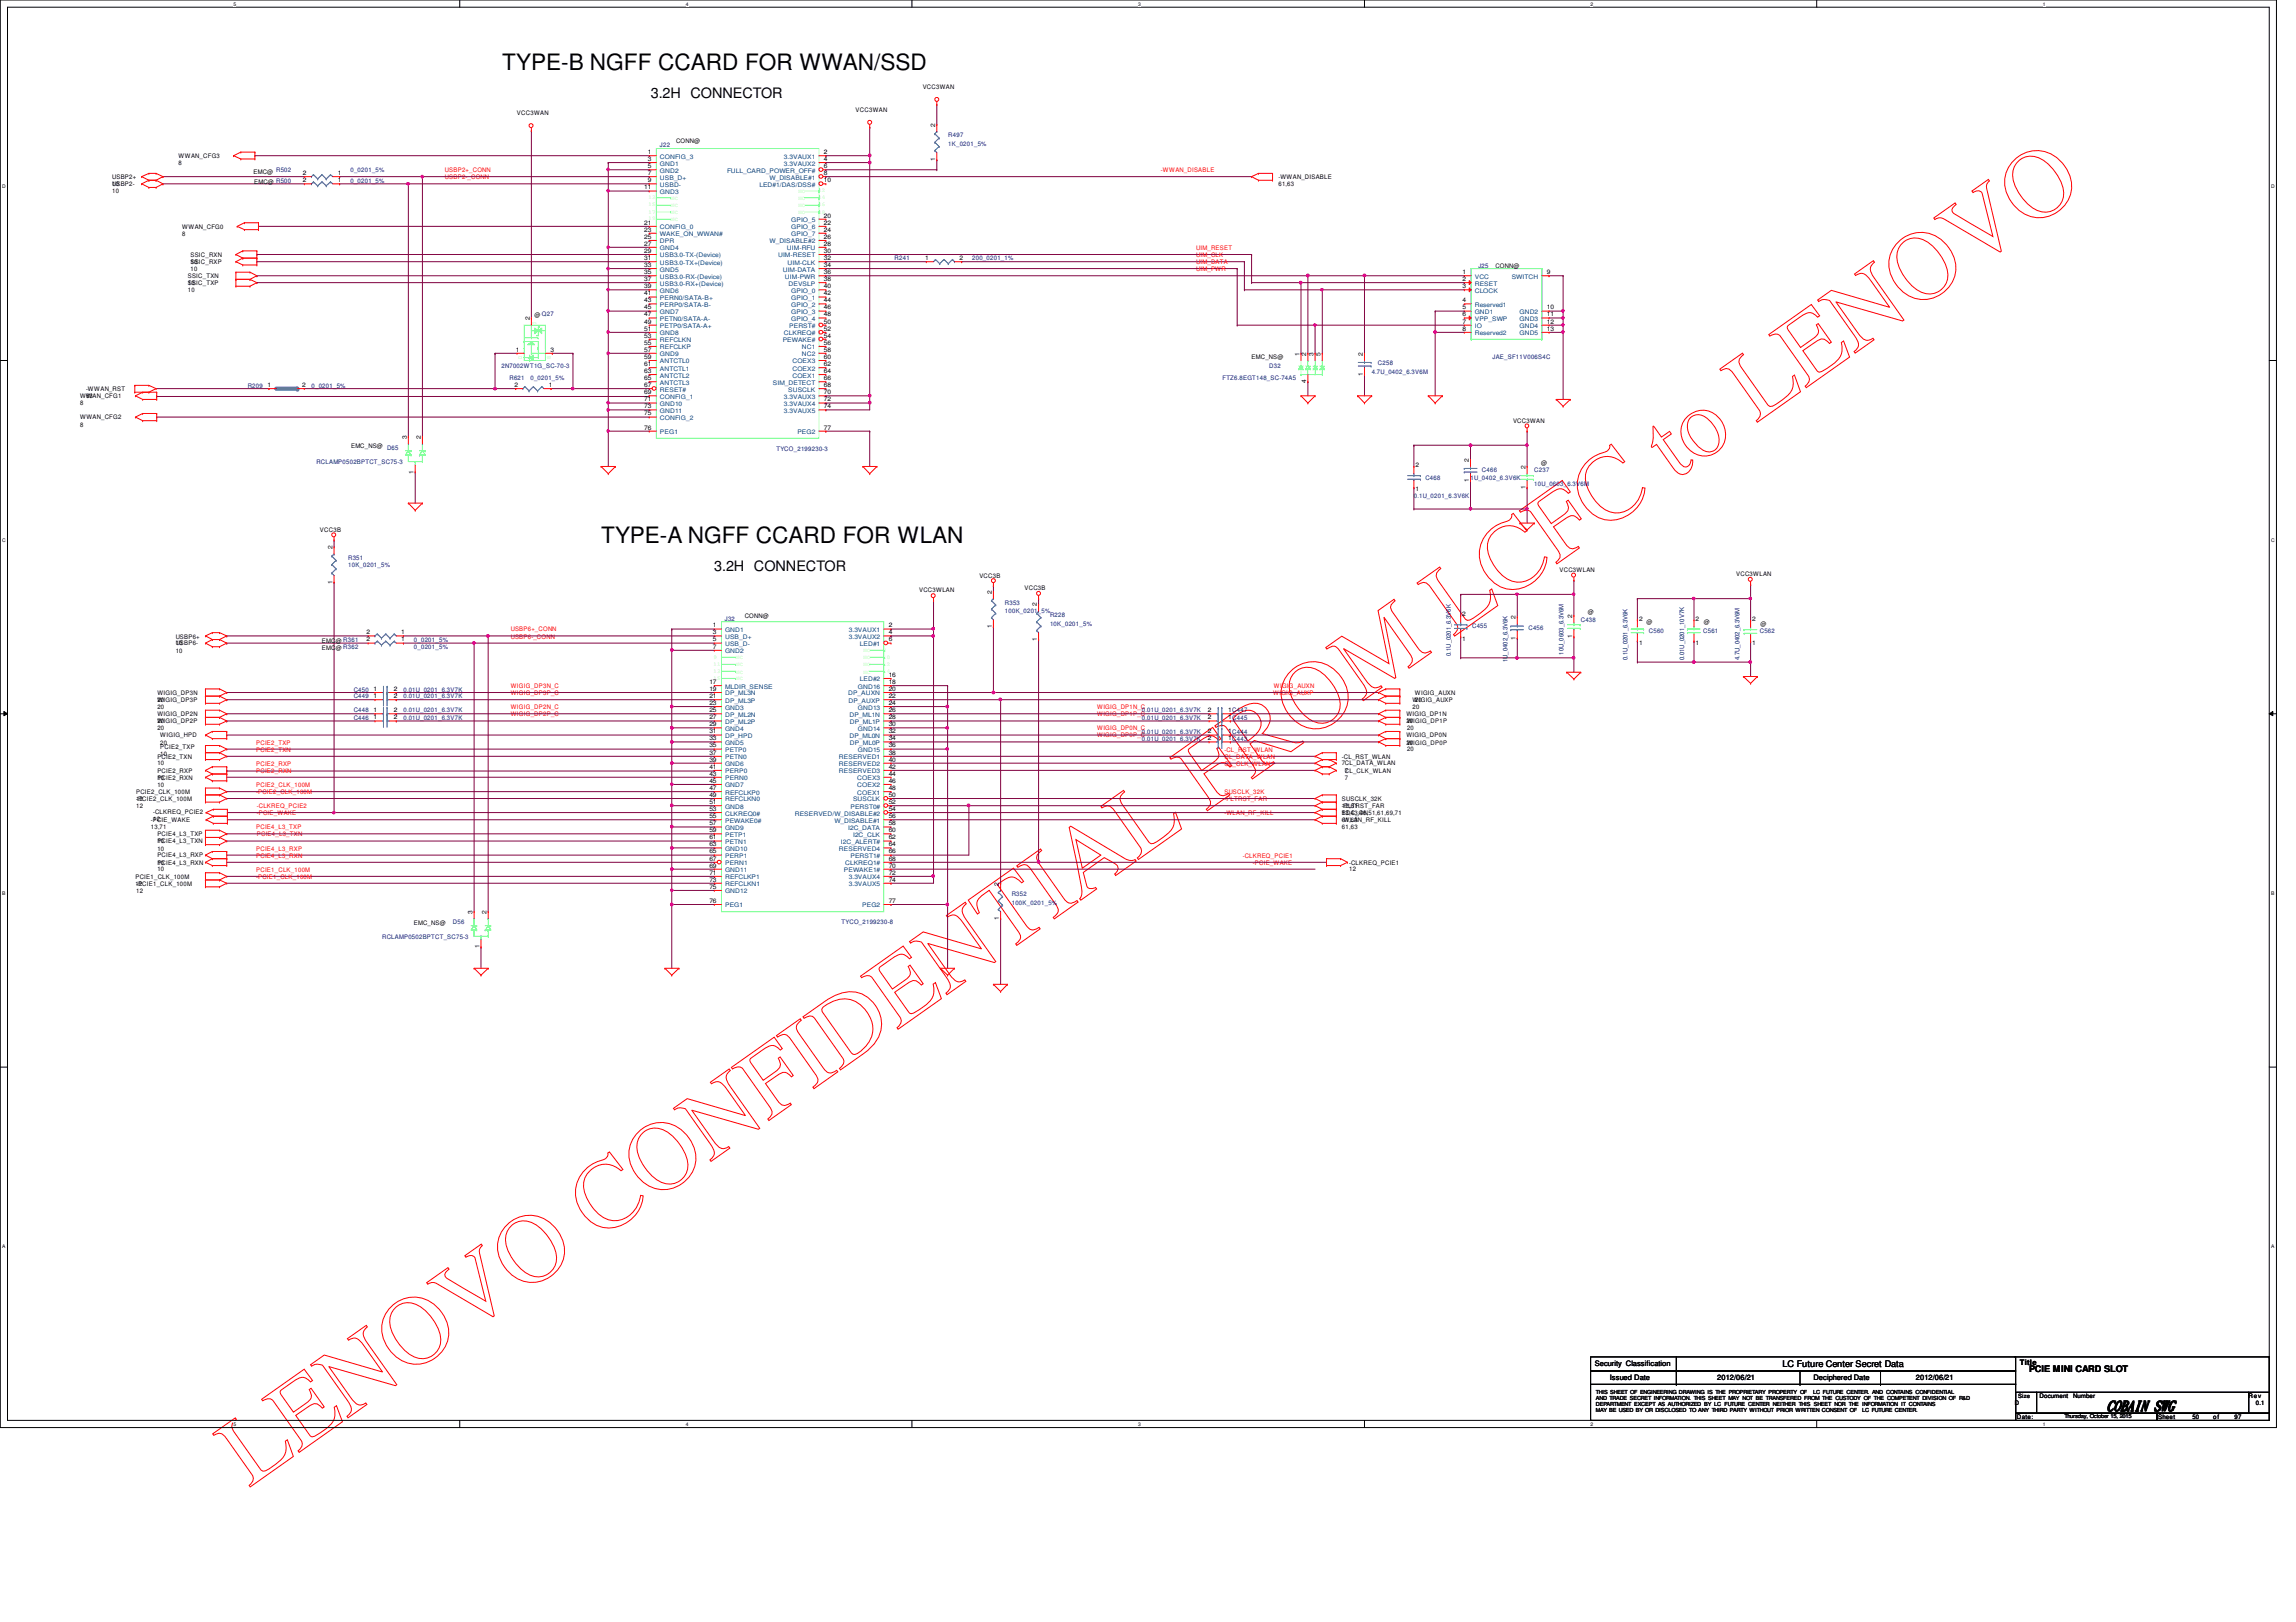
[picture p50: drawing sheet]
<svg xmlns="http://www.w3.org/2000/svg" width="297mm" height="210mm" viewBox="0 0 297 210" stroke-linecap="round" stroke-linejoin="round" font-family="sans-serif">
<defs><g id="words">
<text font-size="12.7" fill="#f00" x="32.2" y="192.5" transform="rotate(-35 32.2 192.5)">LENOVO CONFIDENTIAL FROM LCFC to LENOVO</text>
<g font-size="2.9">
<text x="65" y="9.1">TYPE-B NGFF CCARD FOR WWAN/SSD</text>
<text x="77.8" y="70.3">TYPE-A NGFF CCARD FOR WLAN</text>
</g>
<g font-size="1.9">
<text x="84.2" y="12.7">3.2H CONNECTOR</text>
<text x="92.4" y="74">3.2H CONNECTOR</text>
</g>
<text font-size="1.8" x="272.6" y="182.5">COBAIN SWG</text>
<g font-size="1.2">
<text x="230.6" y="177">LC Future Center Secret Data</text>
<text x="262.5" y="177.6">PCIE MINI CARD SLOT</text>
</g>
<g font-size="1">
<text x="206.3" y="176.8">Security Classification</text>
<text x="208.3" y="178.6">Issued Date</text>
<text x="222.2" y="178.6">2012/06/21</text>
<text x="234.6" y="178.6">Deciphered Date</text>
<text x="247.9" y="178.6">2012/06/21</text>
<text x="261.3" y="176.6">Title</text>
</g>
<g font-size=".8">
<text x="119.4" y="11.6">VCC3WAN</text>
<text x="66.9" y="14.9">VCC3WAN</text>
<text x="110.7" y="14.5">VCC3WAN</text>
<text x="121" y="16.4" transform="rotate(-90 121 16.4)">2</text>
<text x="14.5" y="23.2">USBP2+</text>
<text x="23.1" y="20.4">WWAN_CFG3</text>
<text x="23.1" y="21.3">8</text>
<text x="32.8" y="22.5">EMC@</text>
<text x="32.9" y="23.7">EMC@ R500</text>
<text x="39.2" y="23.6">2</text>
<text x="39.2" y="22.6">2</text>
<text x="43.7" y="23.6">1</text>
<text x="43.7" y="22.6">1</text>
<text x="83.8" y="19.9">1</text>
<text x="83.8" y="20.8">3</text>
<text x="83.8" y="21.8">5</text>
<text x="83.8" y="22.6">7</text>
<text x="83.8" y="23.6">9</text>
<text x="87.5" y="18.5">CONN@</text>
<text x="106.6" y="19.9">2</text>
<text x="106.6" y="20.8">4</text>
<text x="106.6" y="21.8">6</text>
<text x="106.6" y="22.6">8</text>
<text x="106.6" y="23.6">10</text>
<text x="121" y="20.9" transform="rotate(-90 121 20.9)">1</text>
<text x="165.4" y="23.2">-WWAN_DISABLE</text>
<text x="14.5" y="24.1">10</text>
<text x="14.5" y="24.1">USBP2-</text>
<text x="14.5" y="25">10</text>
<text x="23.6" y="29.6">WWAN_CFG0</text>
<text x="83.4" y="24.5">11</text>
<text x="83.4" y="29.1">21</text>
<text x="83.4" y="30">23</text>
<text x="106.6" y="28.2">20</text>
<text x="106.6" y="29.1">22</text>
<text x="106.6" y="30">24</text>
<text x="165.4" y="24.1">61,63</text>
<text x="23.6" y="30.5">8</text>
<text x="24.3" y="36">SSIC_TXN</text>
<text x="24.6" y="33.2">SSIC_RXN</text>
<text x="24.6" y="34.2">10</text>
<text x="24.6" y="34.2">SSIC_RXP</text>
<text x="24.6" y="35.1">10</text>
<text x="83.4" y="30.9">25</text>
<text x="83.4" y="31.8">27</text>
<text x="83.4" y="32.7">29</text>
<text x="83.4" y="33.7">31</text>
<text x="83.4" y="34.5">33</text>
<text x="83.4" y="35.5">35</text>
<text x="106.6" y="30.9">26</text>
<text x="106.6" y="31.8">28</text>
<text x="106.6" y="32.7">30</text>
<text x="106.6" y="33.7">32</text>
<text x="106.6" y="34.5">34</text>
<text x="106.6" y="35.5">36</text>
<text x="119.7" y="33.7">1</text>
<text x="124.1" y="33.7">2</text>
<text x="189.2" y="35.5">1</text>
<text x="193.5" y="34.6">CONN@</text>
<text x="200.1" y="35.5">9</text>
<text x="24.3" y="36.9">10</text>
<text x="24.3" y="36.9">SSIC_TXP</text>
<text x="24.3" y="37.8">10</text>
<text x="68.5" y="41.4" transform="rotate(-90 68.5 41.4)">2</text>
<text x="69.2" y="41">@ Q27</text>
<text x="83.4" y="36.4">37</text>
<text x="83.4" y="37.3">39</text>
<text x="83.4" y="38.2">41</text>
<text x="83.4" y="39.1">43</text>
<text x="83.4" y="40">45</text>
<text x="83.4" y="40.9">47</text>
<text x="83.4" y="41.9">49</text>
<text x="106.6" y="36.4">38</text>
<text x="106.6" y="37.3">40</text>
<text x="106.6" y="38.2">42</text>
<text x="106.6" y="39.1">44</text>
<text x="106.6" y="40">46</text>
<text x="106.6" y="40.9">48</text>
<text x="106.6" y="41.9">50</text>
<text x="189.2" y="36.4">2</text>
<text x="189.2" y="37.3">3</text>
<text x="189.2" y="40">5</text>
<text x="189.2" y="40.9">6</text>
<text x="189.2" y="41.9">7</text>
<text x="189.2" y="39.1">4</text>
<text x="200.1" y="40">10</text>
<text x="200.1" y="40.9">11</text>
<text x="200.1" y="41.9">12</text>
<text x="66.7" y="45.5">1</text>
<text x="71.2" y="45.5">3</text>
<text x="83.4" y="42.8">51</text>
<text x="83.4" y="43.7">53</text>
<text x="83.4" y="44.6">55</text>
<text x="83.4" y="45.5">57</text>
<text x="83.4" y="46.4">59</text>
<text x="83.4" y="47.4">61</text>
<text x="106.6" y="42.8">52</text>
<text x="106.6" y="43.7">54</text>
<text x="106.6" y="44.6">56</text>
<text x="106.6" y="45.5">58</text>
<text x="106.6" y="46.4">60</text>
<text x="106.6" y="47.4">62</text>
<text x="161.9" y="46.5">EMC_NS@</text>
<text x="168.1" y="46" transform="rotate(-90 168.1 46)">1</text>
<text x="169" y="46" transform="rotate(-90 169 46)">2</text>
<text x="169.9" y="46" transform="rotate(-90 169.9 46)">3</text>
<text x="170.9" y="46" transform="rotate(-90 170.9 46)">5</text>
<text x="176.3" y="46" transform="rotate(-90 176.3 46)">2</text>
<text x="189.2" y="42.8">8</text>
<text x="200.1" y="42.8">13</text>
<text x="10.4" y="51.5">WWAN_CFG1</text>
<text x="10.4" y="52.5">8</text>
<text x="11.1" y="50.6">-WWAN_RST</text>
<text x="11.1" y="51.5">63</text>
<text x="34.6" y="50.1">1</text>
<text x="39.1" y="50.1">2</text>
<text x="66.5" y="50.1">2</text>
<text x="71" y="50.1">1</text>
<text x="83.4" y="48.3">63</text>
<text x="83.4" y="49.2">65</text>
<text x="83.4" y="50.1">67</text>
<text x="83.4" y="51">69</text>
<text x="83.4" y="51.9">71</text>
<text x="83.4" y="52.8">73</text>
<text x="83.4" y="53.8">75</text>
<text x="106.6" y="48.3">64</text>
<text x="106.6" y="49.2">66</text>
<text x="106.6" y="50.1">68</text>
<text x="106.6" y="51">70</text>
<text x="106.6" y="51.9">72</text>
<text x="106.6" y="52.8">74</text>
<text x="169" y="49.6" transform="rotate(-90 169 49.6)">4</text>
<text x="176.3" y="48.7" transform="rotate(-90 176.3 48.7)">1</text>
<text x="10.4" y="54.3">WWAN_CFG2</text>
<text x="10.4" y="55.2">8</text>
<text x="45.4" y="58">EMC_NS@ D65</text>
<text x="52.6" y="56.8" transform="rotate(-90 52.6 56.8)">3</text>
<text x="54.4" y="56.8" transform="rotate(-90 54.4 56.8)">2</text>
<text x="83.4" y="55.6">76</text>
<text x="106.6" y="55.6">77</text>
<text x="190" y="59.7" transform="rotate(-90 190 59.7)">2</text>
<text x="195.7" y="54.7">VCC3WAN</text>
<text x="53.5" y="61.3" transform="rotate(-90 53.5 61.3)">1</text>
<text x="183.1" y="63.6">1</text>
<text x="183.1" y="60.5">2</text>
<text x="190" y="62.4" transform="rotate(-90 190 62.4)">1</text>
<text x="197.4" y="63.3" transform="rotate(-90 197.4 63.3)">1</text>
<text x="197.4" y="60.7" transform="rotate(-90 197.4 60.7)">2</text>
<text x="199.4" y="60.2">@</text>
<text x="41.4" y="68.8">VCC3B</text>
<text x="43" y="71.1" transform="rotate(-90 43 71.1)">2</text>
<text x="43" y="75.6" transform="rotate(-90 43 75.6)">1</text>
<text x="118.9" y="76.7">VCC3WLAN</text>
<text x="126.7" y="74.8">VCC3B</text>
<text x="128.3" y="76.8" transform="rotate(-90 128.3 76.8)">2</text>
<text x="132.5" y="76.4">VCC3B</text>
<text x="201.8" y="74">VCC3WLAN</text>
<text x="224.6" y="74.6">VCC3WLAN</text>
<text x="22.7" y="82.6">USBP6+</text>
<text x="22.7" y="83.5">10</text>
<text x="22.7" y="83.5">USBP6-</text>
<text x="41.7" y="83.2">EMC@ R361</text>
<text x="47.4" y="82.1">2</text>
<text x="47.4" y="83">2</text>
<text x="51.9" y="82.1">1</text>
<text x="51.9" y="83">1</text>
<text x="92.2" y="81.2">1</text>
<text x="92.2" y="82.1">3</text>
<text x="92.2" y="83">5</text>
<text x="92.2" y="83.9">7</text>
<text x="96.3" y="80">CONN@</text>
<text x="115" y="81.2">2</text>
<text x="115" y="82.1">4</text>
<text x="115" y="83">6</text>
<text x="128.3" y="81.3" transform="rotate(-90 128.3 81.3)">1</text>
<text x="134.2" y="83" transform="rotate(-90 134.2 83)">1</text>
<text x="134.2" y="78.5" transform="rotate(-90 134.2 78.5)">2</text>
<text x="189.2" y="82.9">1</text>
<text x="189.2" y="79.8">2</text>
<text x="196.1" y="82.8" transform="rotate(-90 196.1 82.8)">1</text>
<text x="196.1" y="80.1" transform="rotate(-90 196.1 80.1)">2</text>
<text x="203.4" y="82.6" transform="rotate(-90 203.4 82.6)">1</text>
<text x="203.4" y="79.9" transform="rotate(-90 203.4 79.9)">2</text>
<text x="205.4" y="79.5">@</text>
<text x="212" y="83.4">1</text>
<text x="212" y="80.3">2</text>
<text x="213" y="80.8">@</text>
<text x="219.4" y="83.4">1</text>
<text x="219.4" y="80.3">2</text>
<text x="220.4" y="80.8">@</text>
<text x="226.7" y="83.5">1</text>
<text x="226.7" y="80.4">2</text>
<text x="227.8" y="81">@</text>
<text x="20.4" y="89.9">WIGIG_DP3N</text>
<text x="22.7" y="84.5">10</text>
<text x="41.7" y="84.1">EMC@ R362</text>
<text x="48.3" y="89.4">1</text>
<text x="51" y="89.4">2</text>
<text x="91.8" y="88.5">17</text>
<text x="91.8" y="89.4">19</text>
<text x="115" y="89.4">20</text>
<text x="115" y="87.6">16</text>
<text x="115" y="88.5">18</text>
<text x="183" y="89.9">WIGIG_AUXN</text>
<text x="20.4" y="90.8">20</text>
<text x="20.4" y="90.8">WIGIG_DP3P</text>
<text x="20.4" y="91.8">20</text>
<text x="20.4" y="92.7">WIGIG_DP2N</text>
<text x="20.4" y="93.6">20</text>
<text x="20.4" y="93.6">WIGIG_DP2P</text>
<text x="20.4" y="94.5">20</text>
<text x="20.7" y="95.4">WIGIG_HPD</text>
<text x="48.3" y="90.3">1</text>
<text x="48.3" y="92.2">1</text>
<text x="48.3" y="93.1">1</text>
<text x="51" y="90.3">2</text>
<text x="51" y="92.2">2</text>
<text x="51" y="93.1">2</text>
<text x="91.8" y="90.3">21</text>
<text x="91.8" y="91.2">23</text>
<text x="91.8" y="92.2">25</text>
<text x="91.8" y="93.1">27</text>
<text x="91.8" y="94">29</text>
<text x="91.8" y="94.9">31</text>
<text x="91.8" y="95.8">33</text>
<text x="115" y="90.3">22</text>
<text x="115" y="91.2">24</text>
<text x="115" y="92.2">26</text>
<text x="115" y="93.1">28</text>
<text x="115" y="94">30</text>
<text x="115" y="94.9">32</text>
<text x="115" y="95.8">34</text>
<text x="156.2" y="94.9">2</text>
<text x="156.2" y="95.8">2</text>
<text x="156.2" y="92.2">2</text>
<text x="156.2" y="93.1">2</text>
<text x="158.9" y="94.9">1C444</text>
<text x="158.9" y="95.8">1C443</text>
<text x="158.9" y="92.2">1C447</text>
<text x="158.9" y="93.1">1C445</text>
<text x="181.9" y="92.7">WIGIG_DP1N</text>
<text x="181.9" y="93.6">20</text>
<text x="181.9" y="95.4">WIGIG_DP0N</text>
<text x="182" y="93.6">WIGIG_DP1P</text>
<text x="182" y="94.5">20</text>
<text x="182.7" y="90.8">WIGIG_AUXP</text>
<text x="182.7" y="91.8">20</text>
<text x="183" y="90.8">20</text>
<text x="20.4" y="98.2">PCIE2_TXN</text>
<text x="20.4" y="99.1">10</text>
<text x="20.4" y="100">PCIE2_RXP</text>
<text x="20.4" y="100.9">10</text>
<text x="20.4" y="100.9">PCIE2_RXN</text>
<text x="20.4" y="101.8">10</text>
<text x="20.7" y="97">PCIE2_TXP</text>
<text x="20.7" y="97.9">10</text>
<text x="20.7" y="96.4">20</text>
<text x="91.8" y="96.7">35</text>
<text x="91.8" y="97.7">37</text>
<text x="91.8" y="98.6">39</text>
<text x="91.8" y="99.5">41</text>
<text x="91.8" y="100.4">43</text>
<text x="91.8" y="101.3">45</text>
<text x="115" y="96.7">36</text>
<text x="115" y="97.7">38</text>
<text x="115" y="98.6">40</text>
<text x="115" y="99.5">42</text>
<text x="115" y="100.4">44</text>
<text x="115" y="101.3">46</text>
<text x="173.6" y="98.2">-CL_RST_WLAN</text>
<text x="173.6" y="99.1">7CL_DATA_WLAN</text>
<text x="174" y="100">7</text>
<text x="174" y="100">CL_CLK_WLAN</text>
<text x="174" y="100.9">7</text>
<text x="181.9" y="96.4">20</text>
<text x="182" y="96.4">WIGIG_DP0P</text>
<text x="182" y="97.2">20</text>
<text x="17.6" y="102.7">PCIE2_CLK_100M</text>
<text x="17.6" y="103.6">12</text>
<text x="17.6" y="103.6">-PCIE2_CLK_100M</text>
<text x="17.6" y="104.6">12</text>
<text x="19.5" y="106.4">-PCIE_WAKE</text>
<text x="19.5" y="107.3">13,71</text>
<text x="19.8" y="105.3">-CLKREQ_PCIE2</text>
<text x="19.8" y="106.2">12</text>
<text x="91.8" y="102.2">47</text>
<text x="91.8" y="103.1">49</text>
<text x="91.8" y="104.1">51</text>
<text x="91.8" y="104.9">53</text>
<text x="91.8" y="105.9">55</text>
<text x="91.8" y="106.8">57</text>
<text x="91.8" y="107.7">59</text>
<text x="115" y="102.2">48</text>
<text x="115" y="103.1">50</text>
<text x="115" y="104.1">52</text>
<text x="115" y="104.9">54</text>
<text x="115" y="105.9">56</text>
<text x="115" y="106.8">58</text>
<text x="115" y="107.7">60</text>
<text x="173.6" y="104.6">-PLTRST_FAR</text>
<text x="173.6" y="105.5">13,43,46,51,61,69,71</text>
<text x="173.6" y="106.4">-WLAN_RF_KILL</text>
<text x="173.6" y="107.3">61,63</text>
<text x="173.6" y="105.5">BDC_ON</text>
<text x="173.6" y="106.4">61,63</text>
<text x="173.6" y="103.6">SUSCLK_32K</text>
<text x="173.6" y="104.6">12,61</text>
<text x="17.5" y="113.7">PCIE1_CLK_100M</text>
<text x="20.4" y="108.2">PCIE4_L3_TXP</text>
<text x="20.4" y="109.1">10</text>
<text x="20.4" y="109.1">PCIE4_L3_TXN</text>
<text x="20.4" y="110.1">10</text>
<text x="20.4" y="111">PCIE4_L3_RXP</text>
<text x="20.4" y="111.9">10</text>
<text x="20.4" y="111.9">PCIE4_L3_RXN</text>
<text x="20.4" y="112.8">10</text>
<text x="91.8" y="108.6">61</text>
<text x="91.8" y="109.5">63</text>
<text x="91.8" y="110.4">65</text>
<text x="91.8" y="111.4">67</text>
<text x="91.8" y="112.3">69</text>
<text x="91.8" y="113.2">71</text>
<text x="115" y="108.6">62</text>
<text x="115" y="109.5">64</text>
<text x="115" y="110.4">66</text>
<text x="115" y="111.4">68</text>
<text x="115" y="112.3">70</text>
<text x="115" y="113.2">72</text>
<text x="174.5" y="111.9">-CLKREQ_PCIE1</text>
<text x="174.5" y="112.8">12</text>
<text x="17.5" y="114.6">12</text>
<text x="17.6" y="114.6">-PCIE1_CLK_100M</text>
<text x="17.6" y="115.5">12</text>
<text x="53.5" y="119.8">EMC_NS@</text>
<text x="61.1" y="118.2" transform="rotate(-90 61.1 118.2)">3</text>
<text x="62.9" y="118.2" transform="rotate(-90 62.9 118.2)">2</text>
<text x="91.8" y="114.1">73</text>
<text x="91.8" y="115">75</text>
<text x="91.8" y="116.8">76</text>
<text x="115" y="114.1">74</text>
<text x="115" y="116.8">77</text>
<text x="129.2" y="119.1" transform="rotate(-90 129.2 119.1)">1</text>
<text x="129.2" y="114.6" transform="rotate(-90 129.2 114.6)">2</text>
<text x="62" y="122.7" transform="rotate(-90 62 122.7)">1</text>
<text x="260.6" y="181.8">D</text>
<text x="260.9" y="183.6">Date:</text>
<text x="261.1" y="180.9">Size</text>
<text x="263.9" y="180.9">Document</text>
<text x="268.2" y="180.9">Number</text>
<text x="279.2" y="183.6">Sheet</text>
<text x="283.6" y="183.6">50</text>
<text x="286.3" y="183.6">of</text>
<text x="289.1" y="183.6">97</text>
<text x="290.9" y="180.9">Rev</text>
<text x="291.8" y="181.8">0.1</text>
</g>
<g font-size=".8" fill="#000080">
<text x="122.7" y="17.8">R497</text>
<text x="35.7" y="22.3">R502</text>
<text x="45.3" y="23.6">0_0201_5%</text>
<text x="45.3" y="22.3">0_0201_5%</text>
<text x="85.4" y="19.1">J22</text>
<text x="122.7" y="18.9">1K_0201_5%</text>
<text x="115.7" y="33.7">R241</text>
<text x="125.8" y="33.7">200_0201_1%</text>
<text x="191.3" y="34.6">J25</text>
<text x="64.9" y="47.7">2N7002WT1G_SC-70-3</text>
<text x="164.2" y="47.7">D32</text>
<text x="178.3" y="47.2">C258</text>
<text x="193.1" y="46.5">JAE_SF11V006S4C</text>
<text x="32" y="50.2">R209</text>
<text x="40.3" y="50.2">0_0201_5%</text>
<text x="65.9" y="49.2">R621</text>
<text x="68.6" y="49.1">0_0201_5%</text>
<text x="158.2" y="49.1">FTZ6.8EGT148_SC-74A5</text>
<text x="177.5" y="48.3">4.7U_0402_6.3V6M</text>
<text x="100.5" y="58.4">TYCO_2199230-3</text>
<text x="40.9" y="60">RCLAMP0502BPTCT_SC75-3</text>
<text x="182.9" y="64.4">0.1U_0201_6.3V6K</text>
<text x="184.4" y="62.1">C468</text>
<text x="190.2" y="62.1">1U_0402_6.3V6K</text>
<text x="191.7" y="61.1">C466</text>
<text x="198.5" y="61.1">C237</text>
<text x="198.5" y="62.9">10U_0603_6.3V6M</text>
<text x="45" y="72.5">R351</text>
<text x="45" y="73.4">10K_0201_5%</text>
<text x="53.5" y="83.1">0_0201_5%</text>
<text x="53.5" y="84">0_0201_5%</text>
<text x="93.8" y="80.3">J32</text>
<text x="130" y="78.2">R353</text>
<text x="130" y="79.3">100K_0201_5%</text>
<text x="135.8" y="79.9">R228</text>
<text x="135.8" y="81">10K_0201_5%</text>
<text x="190.5" y="81.3">C455</text>
<text x="197.7" y="81.5">C456</text>
<text x="204.5" y="80.4">C438</text>
<text x="213.3" y="81.9">C560</text>
<text x="220.3" y="81.9">C561</text>
<text x="227.7" y="82">C562</text>
<text x="45.8" y="89.5">C450</text>
<text x="52.2" y="89.5">0.01U_0201_6.3V7K</text>
<text x="187.7" y="84.9" transform="rotate(-90 187.7 84.9)">0.1U_0201_6.3V6K</text>
<text x="195" y="85.7" transform="rotate(-90 195 85.7)">1U_0402_6.3V6K</text>
<text x="202.3" y="84.7" transform="rotate(-90 202.3 84.7)">10U_0603_6.3V6M</text>
<text x="210.6" y="85.4" transform="rotate(-90 210.6 85.4)">0.1U_0201_6.3V6K</text>
<text x="217.9" y="85.4" transform="rotate(-90 217.9 85.4)">0.01U_0201_10V7K</text>
<text x="225" y="85.4" transform="rotate(-90 225 85.4)">4.7U_0402_6.3V6M</text>
<text x="45.8" y="90.4">C449</text>
<text x="45.8" y="92.2">C448</text>
<text x="45.8" y="93.1">C446</text>
<text x="52.2" y="90.4">0.01U_0201_6.3V7K</text>
<text x="52.2" y="92.2">0.01U_0201_6.3V7K</text>
<text x="52.2" y="93.1">0.01U_0201_6.3V7K</text>
<text x="147.7" y="95">0.01U_0201_6.3V7K</text>
<text x="147.7" y="95.9">0.01U_0201_6.3V7K</text>
<text x="147.7" y="92.2">0.01U_0201_6.3V7K</text>
<text x="147.7" y="93.1">0.01U_0201_6.3V7K</text>
<text x="58.6" y="119.6">D56</text>
<text x="108.9" y="119.6">TYCO_2199230-8</text>
<text x="130.9" y="116">R352</text>
<text x="130.9" y="117.1">100K_0201_5%</text>
<text x="49.4" y="121.5">RCLAMP0502BPTCT_SC75-3</text>
</g>
<g font-size=".8" fill="#f00">
<text x="57.6" y="23.2">USBP2-_CONN</text>
<text x="57.6" y="22.3">USBP2+_CONN</text>
<text x="150.2" y="22.3">-WWAN_DISABLE</text>
<text x="154.8" y="32.3">UIM_RESET</text>
<text x="154.8" y="33.3">UIM_CLK</text>
<text x="154.8" y="34.2">UIM_DATA</text>
<text x="154.8" y="35.1">UIM_PWR</text>
<text x="66.1" y="82.6">USBP6-_CONN</text>
<text x="66.1" y="81.7">USBP6+_CONN</text>
<text x="66.1" y="90">WIGIG_DP3P_C</text>
<text x="66.1" y="89">WIGIG_DP3N_C</text>
<text x="164.7" y="90">WIGIG_AUXP</text>
<text x="164.8" y="89">WIGIG_AUXN</text>
<text x="66.1" y="92.7">WIGIG_DP2P_C</text>
<text x="66.1" y="91.8">WIGIG_DP2N_C</text>
<text x="141.9" y="92.7">WIGIG_DP1P_C</text>
<text x="141.9" y="91.8">WIGIG_DP1N_C</text>
<text x="141.9" y="95.4">WIGIG_DP0P_C</text>
<text x="141.9" y="94.5">WIGIG_DP0N_C</text>
<text x="33.1" y="101.9">PCIE2_CLK_100M</text>
<text x="33.1" y="96.4">PCIE2_TXP</text>
<text x="33.1" y="97.3">PCIE2_TXN</text>
<text x="33.1" y="99.2">PCIE2_RXP</text>
<text x="33.1" y="100">PCIE2_RXN</text>
<text x="158.4" y="97.3">-CL_RST_WLAN</text>
<text x="158.4" y="98.2">CL_DATA_WLAN</text>
<text x="158.4" y="99.1">CL_CLK_WLAN</text>
<text x="33.1" y="102.7">-PCIE2_CLK_100M</text>
<text x="33.1" y="107.3">PCIE4_L3_TXP</text>
<text x="33.2" y="105.5">-PCIE_WAKE</text>
<text x="33.2" y="104.6">-CLKREQ_PCIE2</text>
<text x="158.4" y="103.7">-PLTRST_FAR</text>
<text x="158.4" y="105.5">-WLAN_RF_KILL</text>
<text x="158.4" y="102.7">SUSCLK_32K</text>
<text x="33.1" y="112.8">PCIE1_CLK_100M</text>
<text x="33.1" y="113.7">-PCIE1_CLK_100M</text>
<text x="33.1" y="110.1">PCIE4_L3_RXP</text>
<text x="33.1" y="111">PCIE4_L3_RXN</text>
<text x="33.2" y="108.2">PCIE4_L3_TXN</text>
<text x="160.8" y="111">-CLKREQ_PCIE1</text>
<text x="162.1" y="111.9">-PCIE_WAKE</text>
</g>
<g font-size=".8" fill="#004080">
<text x="85.4" y="20.5">CONFIG_3</text>
<text x="85.4" y="21.4">GND1</text>
<text x="85.4" y="22.4">GND2</text>
<text x="85.4" y="23.2">USB_D+</text>
<text x="94.1" y="22.4">FULL_CARD_POWER_OFF#</text>
<text x="99.6" y="23.2">W_DISABLE#1</text>
<text x="101.4" y="20.5">3.3VAUX1</text>
<text x="101.4" y="21.4">3.3VAUX2</text>
<text x="85.4" y="24.2">USBD-</text>
<text x="85.4" y="25.1">GND3</text>
<text x="85.4" y="29.7">CONFIG_0</text>
<text x="98.3" y="24.2">LED#1/DAS/DSS#</text>
<text x="102.4" y="28.7">GPIO_5</text>
<text x="102.4" y="29.7">GPIO_6</text>
<text x="85.4" y="30.6">WAKE_ON_WWAN#</text>
<text x="85.4" y="31.5">DPR</text>
<text x="85.4" y="32.4">GND4</text>
<text x="85.4" y="33.3">USB3.0-TX-(Device)</text>
<text x="85.4" y="34.2">USB3.0-TX+(Device)</text>
<text x="85.4" y="35.1">GND5</text>
<text x="99.6" y="31.5">W_DISABLE#2</text>
<text x="100.7" y="33.3">UIM-RESET</text>
<text x="101.3" y="35.1">UIM-DATA</text>
<text x="101.8" y="32.4">UIM-RFU</text>
<text x="101.9" y="34.2">UIM-CLK</text>
<text x="102.4" y="30.6">GPIO_7</text>
<text x="85.4" y="36.1">USB3.0-RX-(Device)</text>
<text x="85.4" y="37">USB3.0-RX+(Device)</text>
<text x="85.4" y="37.9">GND6</text>
<text x="85.4" y="38.8">PERN0/SATA-B+</text>
<text x="85.4" y="39.7">PERP0/SATA-B-</text>
<text x="85.4" y="40.6">GND7</text>
<text x="85.4" y="41.5">PETN0/SATA-A-</text>
<text x="101.6" y="36.1">UIM-PWR</text>
<text x="102" y="37">DEVSLP</text>
<text x="102.4" y="37.9">GPIO_0</text>
<text x="102.4" y="38.8">GPIO_1</text>
<text x="102.4" y="39.7">GPIO_2</text>
<text x="102.4" y="40.6">GPIO_3</text>
<text x="102.4" y="41.5">GPIO_4</text>
<text x="190.8" y="36.1">VCC</text>
<text x="190.8" y="37">RESET</text>
<text x="190.8" y="37.9">CLOCK</text>
<text x="190.8" y="40.6">GND1</text>
<text x="190.8" y="41.5">VPP_SWP</text>
<text x="190.8" y="39.7">Reserved1</text>
<text x="195.6" y="36.1">SWITCH</text>
<text x="196.6" y="40.6">GND2</text>
<text x="196.6" y="41.5">GND3</text>
<text x="85.4" y="42.5">PETP0/SATA-A+</text>
<text x="85.4" y="43.4">GND8</text>
<text x="85.4" y="44.3">REFCLKN</text>
<text x="85.4" y="45.2">REFCLKP</text>
<text x="85.4" y="46.1">GND9</text>
<text x="85.4" y="47">ANTCTL0</text>
<text x="85.4" y="48">ANTCTL1</text>
<text x="101.3" y="44.3">PEWAKE#</text>
<text x="101.4" y="43.4">CLKREQ#</text>
<text x="102.1" y="42.5">PERST#</text>
<text x="102.5" y="47">COEX3</text>
<text x="102.5" y="48">COEX2</text>
<text x="103.8" y="45.2">NC1</text>
<text x="103.8" y="46.1">NC2</text>
<text x="190.8" y="42.5">IO</text>
<text x="190.8" y="43.4">Reserved2</text>
<text x="196.6" y="42.5">GND4</text>
<text x="196.6" y="43.4">GND5</text>
<text x="85.4" y="48.9">ANTCTL2</text>
<text x="85.4" y="49.8">ANTCTL3</text>
<text x="85.4" y="50.7">RESET#</text>
<text x="85.4" y="51.6">CONFIG_1</text>
<text x="85.4" y="52.5">GND10</text>
<text x="85.4" y="53.4">GND11</text>
<text x="100" y="49.8">SIM_DETECT</text>
<text x="101.4" y="51.6">3.3VAUX3</text>
<text x="101.4" y="52.5">3.3VAUX4</text>
<text x="101.4" y="53.4">3.3VAUX5</text>
<text x="102" y="50.7">SUSCLK</text>
<text x="102.5" y="48.9">COEX1</text>
<text x="85.4" y="54.4">CONFIG_2</text>
<text x="85.4" y="56.2">PEG1</text>
<text x="103.2" y="56.2">PEG2</text>
<text x="93.8" y="81.8">GND1</text>
<text x="93.8" y="82.7">USB_D+</text>
<text x="93.8" y="83.6">USB_D-</text>
<text x="109.8" y="81.8">3.3VAUX1</text>
<text x="109.8" y="82.7">3.3VAUX2</text>
<text x="111.2" y="83.6">LED#1</text>
<text x="93.8" y="84.5">GND2</text>
<text x="93.8" y="89.1">MLDIR_SENSE</text>
<text x="111" y="89.1">GND16</text>
<text x="111.2" y="88.2">LED#2</text>
<text x="93.8" y="90.9">DP_ML3P</text>
<text x="93.8" y="91.8">GND3</text>
<text x="93.8" y="92.8">DP_ML2N</text>
<text x="93.8" y="93.7">DP_ML2P</text>
<text x="93.8" y="94.6">GND4</text>
<text x="93.8" y="95.5">DP_HPD</text>
<text x="93.8" y="90">DP_ML3N</text>
<text x="109.7" y="90">DP_AUXN</text>
<text x="109.8" y="90.9">DP_AUXP</text>
<text x="109.9" y="92.8">DP_ML1N</text>
<text x="109.9" y="95.5">DP_ML0N</text>
<text x="109.9" y="93.7">DP_ML1P</text>
<text x="111" y="91.8">GND13</text>
<text x="111" y="94.6">GND14</text>
<text x="93.8" y="96.4">GND5</text>
<text x="93.8" y="97.3">PETP0</text>
<text x="93.8" y="98.3">PETN0</text>
<text x="93.8" y="99.1">GND6</text>
<text x="93.8" y="100.1">PERP0</text>
<text x="93.8" y="101">PERN0</text>
<text x="93.8" y="101.9">GND7</text>
<text x="108.5" y="98.3">RESERVED1</text>
<text x="108.5" y="99.1">RESERVED2</text>
<text x="108.5" y="100.1">RESERVED3</text>
<text x="109.9" y="96.4">DP_ML0P</text>
<text x="110.9" y="101">COEX3</text>
<text x="110.9" y="101.9">COEX2</text>
<text x="111" y="97.3">GND15</text>
<text x="93.8" y="102.8">REFCLKP0</text>
<text x="93.8" y="103.7">REFCLKN0</text>
<text x="93.8" y="104.6">GND8</text>
<text x="93.8" y="105.5">CLKREQ0#</text>
<text x="93.8" y="106.5">PEWAKE0#</text>
<text x="93.8" y="107.4">GND9</text>
<text x="102.8" y="105.5">RESERVED/W_DISABLE#2</text>
<text x="107.9" y="106.5">W_DISABLE#1</text>
<text x="109.7" y="107.4">I2C_DATA</text>
<text x="110" y="104.6">PERST0#</text>
<text x="110.4" y="103.7">SUSCLK</text>
<text x="110.9" y="102.8">COEX1</text>
<text x="93.8" y="108.3">PETP1</text>
<text x="93.8" y="109.2">PETN1</text>
<text x="93.8" y="110.1">GND10</text>
<text x="93.8" y="111">PERP1</text>
<text x="93.8" y="112">PERN1</text>
<text x="93.8" y="112.9">GND11</text>
<text x="93.8" y="113.8">REFCLKP1</text>
<text x="108.5" y="110.1">RESERVED4</text>
<text x="108.8" y="109.2">I2C_ALERT#</text>
<text x="109.2" y="112.9">PEWAKE1#</text>
<text x="109.3" y="112">CLKREQ1#</text>
<text x="109.8" y="113.8">3.3VAUX4</text>
<text x="110" y="111">PERST1#</text>
<text x="110.4" y="108.3">I2C_CLK</text>
<text x="93.8" y="114.7">REFCLKN1</text>
<text x="93.8" y="115.6">GND12</text>
<text x="93.8" y="117.4">PEG1</text>
<text x="109.8" y="114.7">3.3VAUX5</text>
<text x="111.5" y="117.4">PEG2</text>
</g>
<g font-size=".7" fill="#80ff80">
<text x="83.9" y="25.8">13</text>
<text x="83.9" y="26.7">15</text>
<text x="83.9" y="27.6">17</text>
<text x="83.9" y="28.5">19</text>
<text x="86.8" y="25.9">NC</text>
<text x="86.8" y="26.8">NC</text>
<text x="86.8" y="27.7">NC</text>
<text x="86.8" y="28.6">NC</text>
<text x="103.3" y="25">NC</text>
<text x="103.3" y="25.9">NC</text>
<text x="103.3" y="26.8">NC</text>
<text x="103.3" y="27.7">NC</text>
<text x="105.9" y="24.9">12</text>
<text x="105.9" y="25.8">14</text>
<text x="105.9" y="26.7">16</text>
<text x="105.9" y="27.6">18</text>
<text x="67.5" y="46.4" transform="rotate(-90 67.5 46.4)">D</text>
<text x="69.4" y="42.1" transform="rotate(-90 69.4 42.1)">G</text>
<text x="71.2" y="46.4" transform="rotate(-90 71.2 46.4)">S</text>
<text x="92.3" y="85.2">9</text>
<text x="92.3" y="86.1">11</text>
<text x="92.3" y="87.1">13</text>
<text x="92.3" y="88">15</text>
<text x="95.2" y="85.3">NC</text>
<text x="95.2" y="86.2">NC</text>
<text x="95.2" y="87.2">NC</text>
<text x="95.2" y="88.1">NC</text>
<text x="111.7" y="85.3">NC</text>
<text x="111.7" y="86.2">NC</text>
<text x="111.7" y="87.2">NC</text>
<text x="111.7" y="84.4">NC</text>
<text x="114.3" y="85.2">10</text>
<text x="114.3" y="86.1">12</text>
<text x="114.3" y="87.1">14</text>
<text x="114.3" y="84.3">8</text>
</g>
<g font-size=".7">
<text x="206.5" y="180.4">THIS SHEET OF ENGINEERING DRAWING IS THE PROPRIETARY PROPERTY OF</text>
<text x="206.5" y="181.2">AND TRADE SECRET INFORMATION. THIS SHEET MAY NOT BE TRANSFERED FROM THE CUSTODY OF THE COMPETENT DIVISION OF R&amp;D</text>
<text x="206.5" y="181.9">DEPARTMENT EXCEPT AS AUTHORIZED BY LC FUTURE CENTER NEITHER THIS SHEET NOR THE INFORMATION IT CONTAINS</text>
<text x="206.5" y="182.7">MAY BE USED BY OR DISCLOSED TO ANY THIRD PARTY WITHOUT PRIOR WRITTEN CONSENT OF</text>
<text x="234.6" y="180.4">LC FUTURE CENTER. AND CONTAINS CONFIDENTIAL</text>
<text x="240.9" y="182.7">LC FUTURE CENTER.</text>
<text x="267.1" y="183.5">Thursday, October 15, 2015</text>
</g>
<g font-size=".6">
<text x="30.2" y=".7">5</text>
<text x="88.7" y=".7">4</text>
<text x="147.2" y=".7">3</text>
<text x="205.8" y=".7">2</text>
<text x="264.3" y=".7">1</text>
<text x=".3" y="24.4">D</text>
<text x="293.8" y="24.4">D</text>
<text x=".3" y="70.1">C</text>
<text x="293.8" y="70.1">C</text>
<text x=".3" y="115.8">B</text>
<text x="293.8" y="115.8">B</text>
<text x=".3" y="161.5">A</text>
<text x="293.8" y="161.5">A</text>
<text x="30.2" y="184.5">5</text>
<text x="88.7" y="184.5">4</text>
<text x="147.2" y="184.5">3</text>
<text x="205.8" y="184.5">2</text>
<text x="264.3" y="184.5">1</text>
</g>
</g></defs>
<path d="M0 0h294.5v184.7h-294.5zM1 .9h292.6v182.9h-292.6z" fill="none" stroke="#000" stroke-width=".13"/>
<g fill="#fff">
<path d="M30.2 .1h.4v.7h-.4z"/>
<path d="M30.2 183.9h.4v.8h-.4z"/>
</g>
<path d="M59.5 0v.9M59.5 183.8v.9" fill="none" stroke="#000" stroke-width=".13"/>
<g fill="#fff">
<path d="M88.7 .1h.4v.7h-.4z"/>
<path d="M88.7 183.9h.4v.8h-.4z"/>
</g>
<path d="M118 0v.9M118 183.8v.9" fill="none" stroke="#000" stroke-width=".13"/>
<g fill="#fff">
<path d="M147.2 .1h.4v.7h-.4z"/>
<path d="M147.2 183.9h.4v.8h-.4z"/>
</g>
<path d="M176.5 0v.9M176.5 183.8v.9" fill="none" stroke="#000" stroke-width=".13"/>
<g fill="#fff">
<path d="M205.8 .1h.3v.7h-.3z"/>
<path d="M205.8 183.9h.3v.8h-.3z"/>
</g>
<path d="M235 0v.9M235 183.8v.9" fill="none" stroke="#000" stroke-width=".13"/>
<g fill="#fff">
<path d="M264.3 .1h.3v.7h-.3z"/>
<path d="M264.3 183.9h.3v.8h-.3z"/>
<path d="M.3 23.8h.5v.7h-.5z"/>
<path d="M293.8 23.8h.5v.7h-.5z"/>
<path d="M.3 69.5h.5v.7h-.5z"/>
<path d="M293.8 69.5h.5v.7h-.5z"/>
</g>
<path d="M0 46.7h1M293.6 46.7h.9" fill="none" stroke="#000" stroke-width=".13"/>
<g fill="#fff">
<path d="M.3 115.2h.4v.8h-.4z"/>
<path d="M293.8 115.2h.5v.8h-.5z"/>
</g>
<path d="M0 92.4h1M.5 92.1l.5 .3-.5 .2zM293.6 92.4l.4-.3v.5zM293.6 92.4h.9" fill="none" stroke="#000" stroke-width=".13"/>
<path d="M.5 92.1l.5 .3-.5 .2zM293.6 92.4l.4-.3v.5z" fill="#000"/>
<g fill="#fff">
<path d="M.3 161h.4v.7h-.4z"/>
<path d="M293.8 161h.4v.7h-.4z"/>
</g>
<path d="M0 138.1h1M293.6 138.1h.9" fill="none" stroke="#000" stroke-width=".13"/>
<g fill="none" stroke="#800040" stroke-width=".13">
<path d="M21.1 22.9h.1M21.1 23.8h.1M21.1 22.9h18.3M21.1 23.8h18.3M33 20.2h.1M33 20.2h51M43.9 22.9h.1M43.9 22.9h10.7M52.8 23.8h.1M52.8 23.8h31.2M78.7 21h.1M78.7 22h.1"/>
<path d="M78.7 24.7h.1M78.7 32h.1M78.7 34.8h.1M78.7 37.5h.1M78.7 21h5.3M78.7 22h5.3M78.7 24.7h5.3M78.7 32h5.3M78.7 34.8h5.3M78.7 37.5h5.3M78.7 22v2.7M78.7 40.3h.1"/>
<path d="M78.7 43h.1M78.7 53h.1M78.7 40.3h5.3M78.7 43h5.3M78.7 53h5.3"/>
</g>
<path d="M78.6 24.5h.2v.3h-.2z" fill-rule="evenodd" fill="#f0f"/>
<path d="M78.6 24.5h.2v.3h-.2z" fill="none" stroke="#f0f" stroke-width=".13"/>
<path d="M78.6 21.8h.2v.2h-.2z" fill-rule="evenodd" fill="#f0f"/>
<path d="M78.6 21.8h.2v.2h-.2z" fill="none" stroke="#f0f" stroke-width=".13"/>
<path d="M78.7 32h.1M78.7 24.7h.1M78.7 24.7v10.1" fill="none" stroke="#800040" stroke-width=".13"/>
<path d="M78.6 31.9h.2v.2h-.2z" fill-rule="evenodd" fill="#f0f"/>
<path d="M78.6 31.9h.2v.2h-.2z" fill="none" stroke="#f0f" stroke-width=".13"/>
<path d="M78.7 34.8h.1M78.7 34.8v2.7" fill="none" stroke="#800040" stroke-width=".13"/>
<path d="M78.6 37.4h.2v.2h-.2z" fill-rule="evenodd" fill="#f0f"/>
<path d="M78.6 37.4h.2v.2h-.2z" fill="none" stroke="#f0f" stroke-width=".13"/>
<path d="M78.6 34.6h.2v.3h-.2z" fill-rule="evenodd" fill="#f0f"/>
<path d="M78.6 34.6h.2v.3h-.2z" fill="none" stroke="#f0f" stroke-width=".13"/>
<path d="M78.7 37.5h.1M78.7 37.5v2.8M78.7 45.7h.1M78.7 45.7v6.5" fill="none" stroke="#800040" stroke-width=".13"/>
<path d="M78.6 52h.2v.2h-.2z" fill-rule="evenodd" fill="#f0f"/>
<path d="M78.6 52h.2v.2h-.2z" fill="none" stroke="#f0f" stroke-width=".13"/>
<path d="M78.6 45.6h.2v.2h-.2z" fill-rule="evenodd" fill="#f0f"/>
<path d="M78.6 45.6h.2v.2h-.2z" fill="none" stroke="#f0f" stroke-width=".13"/>
<path d="M78.7 55.8h.1M78.7 55.8v4.6" fill="none" stroke="#800040" stroke-width=".13"/>
<path d="M78.6 55.7h.2v.2h-.2z" fill-rule="evenodd" fill="#f0f"/>
<path d="M78.6 55.7h.2v.2h-.2z" fill="none" stroke="#f0f" stroke-width=".13"/>
<path d="M78.7 52.2h.1M78.7 52.2v.8" fill="none" stroke="#800040" stroke-width=".13"/>
<path d="M78.6 52.9h.2v.3h-.2z" fill-rule="evenodd" fill="#f0f"/>
<path d="M78.6 52.9h.2v.3h-.2z" fill="none" stroke="#f0f" stroke-width=".13"/>
<path d="M54.6 22.9h.1M54.6 22.9v33.6" fill="none" stroke="#800040" stroke-width=".13"/>
<path d="M54.5 22.7h.2v.3h-.2z" fill-rule="evenodd" fill="#f0f"/>
<path d="M54.5 22.7h.2v.3h-.2z" fill="none" stroke="#f0f" stroke-width=".13"/>
<path d="M52.8 23.8h.1M52.8 23.8v32.7M54.6 22.9h.1M54.6 22.9h29.4" fill="none" stroke="#800040" stroke-width=".13"/>
<path d="M52.7 23.7h.2v.2h-.2z" fill-rule="evenodd" fill="#f0f"/>
<path d="M52.7 23.7h.2v.2h-.2z" fill="none" stroke="#f0f" stroke-width=".13"/>
<path d="M53.7 61.1h.1M53.7 61.1v4M196.3 76.9h.1M196.3 76.9v2.9M203.6 75.1h.1M203.6 75.1v1.8h-7.3" fill="none" stroke="#800040" stroke-width=".13"/>
<path d="M203.4 76.8h.3v.2h-.3z" fill-rule="evenodd" fill="#f0f"/>
<path d="M203.4 76.8h.3v.2h-.3z" fill="none" stroke="#f0f" stroke-width=".13"/>
<path d="M196.1 76.8h.3v.2h-.3z" fill-rule="evenodd" fill="#f0f"/>
<path d="M196.1 76.8h.3v.2h-.3z" fill="none" stroke="#f0f" stroke-width=".13"/>
<path d="M189 76.9h.1M189 76.9v2.8M189 82.4h.1M189 82.4v2.7M196.3 85.1h.1M196.3 85.1h7.3" fill="none" stroke="#800040" stroke-width=".13"/>
<path d="M203.4 85h.3v.2h-.3z" fill-rule="evenodd" fill="#f0f"/>
<path d="M203.4 85h.3v.2h-.3z" fill="none" stroke="#f0f" stroke-width=".13"/>
<path d="M196.1 85h.3v.2h-.3z" fill-rule="evenodd" fill="#f0f"/>
<path d="M196.1 85h.3v.2h-.3z" fill="none" stroke="#f0f" stroke-width=".13"/>
<g fill="none" stroke="#800040" stroke-width=".13">
<path d="M189 76.9h.1M189 76.9h7.3M203.6 76.9h.1M203.6 76.9v2.8M29.3 82.3h.1M29.3 83.2h.1M29.3 82.3h18.3M29.3 83.2h18.3M52.2 82.3h.1M52.2 82.3h11M61.3 83.2h.1M61.3 83.2h31.1"/>
<path d="M63.2 82.3h.1M63.2 82.3v35.7M189 85.1h.1M196.3 82.6h.1M196.3 82.6v2.5h-7.3M203.6 85.1h.1M203.6 82.4h.1M203.6 82.4v4.6"/>
</g>
<path d="M63 82.2h.2v.2h-.2z" fill-rule="evenodd" fill="#f0f"/>
<path d="M63 82.2h.2v.2h-.2z" fill="none" stroke="#f0f" stroke-width=".13"/>
<path d="M61.3 83.2h.1M61.3 83.2v34.8M63.2 82.3h.1M63.2 82.3h29.2" fill="none" stroke="#800040" stroke-width=".13"/>
<path d="M61.2 83.1h.2v.2h-.2z" fill-rule="evenodd" fill="#f0f"/>
<path d="M61.2 83.1h.2v.2h-.2z" fill="none" stroke="#f0f" stroke-width=".13"/>
<g fill="none" stroke="#800040" stroke-width=".13">
<path d="M52.2 83.2h.1M52.2 83.2h9.1M86.9 81.4h.1M86.9 84.2h.1M86.9 91.4h.1M86.9 96h.1M86.9 98.8h.1M86.9 94.2h.1M86.9 81.4h5.5M86.9 84.2h5.5M86.9 91.4h5.5M86.9 96h5.5"/>
<path d="M86.9 98.8h5.5M86.9 94.2v1.8M86.9 101.5h.1M86.9 104.3h.1M86.9 107h.1M86.9 109.7h.1M86.9 112.5h.1M86.9 117.1h.1M86.9 101.5h5.5M86.9 104.3h5.5M86.9 107h5.5M86.9 109.7h5.5"/>
<path d="M86.9 112.5h5.5M86.9 117.1v8.2M62.2 122.6h.1M62.2 122.6v2.7"/>
</g>
<path d="M86.8 95.9h.2v.2h-.2z" fill-rule="evenodd" fill="#f0f"/>
<path d="M86.8 95.9h.2v.2h-.2z" fill="none" stroke="#f0f" stroke-width=".13"/>
<path d="M86.9 84.2h.1M86.9 84.2v7.2M86.9 109.7h.1M86.9 109.7v2.8" fill="none" stroke="#800040" stroke-width=".13"/>
<path d="M86.8 112.3h.2v.3h-.2z" fill-rule="evenodd" fill="#f0f"/>
<path d="M86.8 112.3h.2v.3h-.2z" fill="none" stroke="#f0f" stroke-width=".13"/>
<path d="M86.8 109.6h.2v.2h-.2z" fill-rule="evenodd" fill="#f0f"/>
<path d="M86.8 109.6h.2v.2h-.2z" fill="none" stroke="#f0f" stroke-width=".13"/>
<path d="M86.9 109.7h.1M86.9 104.3h.1M86.9 104.3v5.4" fill="none" stroke="#800040" stroke-width=".13"/>
<path d="M86.8 106.8h.2v.3h-.2z" fill-rule="evenodd" fill="#f0f"/>
<path d="M86.8 106.8h.2v.3h-.2z" fill="none" stroke="#f0f" stroke-width=".13"/>
<path d="M86.8 104.1h.2v.2h-.2z" fill-rule="evenodd" fill="#f0f"/>
<path d="M86.8 104.1h.2v.2h-.2z" fill="none" stroke="#f0f" stroke-width=".13"/>
<path d="M86.9 98.8h.1M86.9 98.8v5.5M86.9 101.5h.1" fill="none" stroke="#800040" stroke-width=".13"/>
<path d="M86.8 101.4h.2v.2h-.2z" fill-rule="evenodd" fill="#f0f"/>
<path d="M86.8 101.4h.2v.2h-.2z" fill="none" stroke="#f0f" stroke-width=".13"/>
<path d="M86.8 98.6h.2v.3h-.2z" fill-rule="evenodd" fill="#f0f"/>
<path d="M86.8 98.6h.2v.3h-.2z" fill="none" stroke="#f0f" stroke-width=".13"/>
<path d="M86.9 96h.1M86.9 81.4h.1M86.9 81.4v2.8M86.9 96v2.8" fill="none" stroke="#800040" stroke-width=".13"/>
<path d="M86.8 84h.2v.2h-.2z" fill-rule="evenodd" fill="#f0f"/>
<path d="M86.8 84h.2v.2h-.2z" fill="none" stroke="#f0f" stroke-width=".13"/>
<path d="M43.9 23.8h.1M43.9 23.8h8.9M78.7 40.3h.1M78.7 40.3v2.7M43.2 69.9h.1M43.2 69.9v.9" fill="none" stroke="#800040" stroke-width=".13"/>
<path d="M78.6 42.8h.2v.3h-.2z" fill-rule="evenodd" fill="#f0f"/>
<path d="M78.6 42.8h.2v.3h-.2z" fill="none" stroke="#f0f" stroke-width=".13"/>
<path d="M78.6 40.1h.2v.2h-.2z" fill-rule="evenodd" fill="#f0f"/>
<path d="M78.6 40.1h.2v.2h-.2z" fill="none" stroke="#f0f" stroke-width=".13"/>
<path d="M78.7 21h.1M78.7 21v1M120.8 81.4h.1M120.8 81.4v.9M125.3 104.3h.1M125.3 104.3v6.4" fill="none" stroke="#800040" stroke-width=".13"/>
<path d="M120.6 81.2h.2v.3h-.2z" fill-rule="evenodd" fill="#f0f"/>
<path d="M120.6 81.2h.2v.3h-.2z" fill="none" stroke="#f0f" stroke-width=".13"/>
<g fill="none" stroke="#800040" stroke-width=".13">
<path d="M120.8 77.7h.1M120.8 77.7v3.7h-5.5M115.3 81.4h.1M115.3 82.3h.1M115.3 88.7h.1M115.3 94.2h.1M115.3 91.4h.1M115.3 82.3h5.5M115.3 88.7h7.3M115.3 91.4h7.3M122.6 91.4h.1M122.6 91.4v2.8h-7.3"/>
<path d="M122.6 117.1h.1M122.6 117.1v8.2"/>
</g>
<path d="M122.4 94.1h.3v.2h-.3z" fill-rule="evenodd" fill="#f0f"/>
<path d="M122.4 94.1h.3v.2h-.3z" fill="none" stroke="#f0f" stroke-width=".13"/>
<path d="M122.4 91.3h.3v.3h-.3z" fill-rule="evenodd" fill="#f0f"/>
<path d="M122.4 91.3h.3v.3h-.3z" fill="none" stroke="#f0f" stroke-width=".13"/>
<path d="M106.8 20.2h.1M106.8 20.2h5.7M112.5 20.2h.1M112.5 20.2v.8M122.6 88.7h.1M122.6 88.7v2.7" fill="none" stroke="#800040" stroke-width=".13"/>
<path d="M112.4 20h.2v.2h-.2z" fill-rule="evenodd" fill="#f0f"/>
<path d="M112.4 20h.2v.2h-.2z" fill="none" stroke="#f0f" stroke-width=".13"/>
<g fill="none" stroke="#800040" stroke-width=".13">
<path d="M106.8 21h.1M106.8 22.9h.1M106.8 21h5.7M106.8 22.9h55.1M182.9 57.6h.1M182.9 57.6v2.8M190.2 57.6h.1M190.2 57.6v1.8M190.2 57.6h7.4M197.6 55.8h.1M197.6 57.6h.1M197.6 55.8v4.6"/>
<path d="M182.9 63.1h.1M182.9 63.1v2.8M190.2 65.9h.1M190.2 62.2h.1M190.2 62.2v3.7M190.2 65.9h7.4"/>
</g>
<path d="M197.4 57.5h.2v.2h-.2z" fill-rule="evenodd" fill="#f0f"/>
<path d="M197.4 57.5h.2v.2h-.2z" fill="none" stroke="#f0f" stroke-width=".13"/>
<path d="M182.9 65.9h.1M182.9 65.9h7.3M197.6 65.9h.1M197.6 65.9v1.8" fill="none" stroke="#800040" stroke-width=".13"/>
<path d="M190.1 65.7h.3v.2h-.3z" fill-rule="evenodd" fill="#f0f"/>
<path d="M190.1 65.7h.3v.2h-.3z" fill="none" stroke="#f0f" stroke-width=".13"/>
<path d="M197.6 63.1h.1M197.6 63.1v2.8" fill="none" stroke="#800040" stroke-width=".13"/>
<path d="M197.4 65.7h.2v.2h-.2z" fill-rule="evenodd" fill="#f0f"/>
<path d="M197.4 65.7h.2v.2h-.2z" fill="none" stroke="#f0f" stroke-width=".13"/>
<path d="M182.9 57.6h.1M182.9 57.6h7.3" fill="none" stroke="#800040" stroke-width=".13"/>
<path d="M190.1 57.5h.3v.2h-.3z" fill-rule="evenodd" fill="#f0f"/>
<path d="M190.1 57.5h.3v.2h-.3z" fill="none" stroke="#f0f" stroke-width=".13"/>
<g fill="none" stroke="#800040" stroke-width=".13">
<path d="M112.5 16.5h.1M112.5 16.5v3.7M33.2 32.9h.1M33.2 33.9h.1M33.2 35.7h.1M33.2 36.6h.1M33.2 32.9h50.8M33.2 33.9h50.8M33.2 35.7h50.8M33.2 36.6h50.8M33.4 29.3h.1M33.4 29.3h50.6"/>
<path d="M78.7 52.2h.1M78.7 45.7h.1M78.7 43h.1M78.7 52.2h5.3M78.7 45.7h5.3M78.7 43v2.7M106.8 51.2h.1M106.8 52.2h.1M106.8 52.2h5.7M106.8 51.2h5.7M112.5 55.8h.1M112.5 52.2h.1"/>
<path d="M112.5 52.2v.8M112.5 55.8v4.6"/>
</g>
<path d="M112.4 52h.2v.2h-.2z" fill-rule="evenodd" fill="#f0f"/>
<path d="M112.4 52h.2v.2h-.2z" fill="none" stroke="#f0f" stroke-width=".13"/>
<path d="M112.5 21h.1M112.5 21v31.2M106.8 53h.1M106.8 53h5.7M112.5 51.2h.1" fill="none" stroke="#800040" stroke-width=".13"/>
<path d="M112.4 51.1h.2v.2h-.2z" fill-rule="evenodd" fill="#f0f"/>
<path d="M112.4 51.1h.2v.2h-.2z" fill="none" stroke="#f0f" stroke-width=".13"/>
<path d="M112.4 20.9h.2v.3h-.2z" fill-rule="evenodd" fill="#f0f"/>
<path d="M112.4 20.9h.2v.3h-.2z" fill="none" stroke="#f0f" stroke-width=".13"/>
<path d="M106.8 32.9h.1M106.8 33.9h.1M106.8 34.8h.1M106.8 32.9h55.1M106.8 33.9h13M106.8 34.8h53.3M124.4 33.9h.1M124.4 33.9h36.6M176.5 35.7h.1M176.5 35.7h12.9" fill="none" stroke="#800040" stroke-width=".13"/>
<path d="M176.4 35.5h.2v.3h-.2z" fill-rule="evenodd" fill="#f0f"/>
<path d="M176.4 35.5h.2v.3h-.2z" fill="none" stroke="#f0f" stroke-width=".13"/>
<g fill="none" stroke="#800040" stroke-width=".13">
<path d="M160.1 34.8h.1M160.1 34.8v7.3M161 33.9h.1M161 37.5h.1M161 33.9v3.6M161 37.5h10.1M161.9 32.9h.1M161.9 36.6h.1M161.9 32.9v3.7M161.9 36.6h27.5M168.3 36.6h.1M168.3 36.6v9.1"/>
<path d="M169.2 35.7h.1M169.2 35.7h7.3M176.5 35.7h.1M176.5 35.7v10M160.1 42.1h.1M160.1 42.1h10M169.2 49.4h.1M169.2 49.4v1.8M176.5 48.5h.1M176.5 48.5v2.7"/>
</g>
<path d="M168.1 36.4h.3v.3h-.3z" fill-rule="evenodd" fill="#f0f"/>
<path d="M168.1 36.4h.3v.3h-.3z" fill="none" stroke="#f0f" stroke-width=".13"/>
<path d="M106.8 35.7h.1M106.8 35.7h62.4M169.2 35.7h.1M169.2 35.7v10" fill="none" stroke="#800040" stroke-width=".13"/>
<path d="M169.1 35.5h.2v.3h-.2z" fill-rule="evenodd" fill="#f0f"/>
<path d="M169.1 35.5h.2v.3h-.2z" fill="none" stroke="#f0f" stroke-width=".13"/>
<path d="M171.1 37.5h.1M171.1 37.5v8.2M171.1 37.5h18.3M170.1 42.1h.1M170.1 42.1v3.6" fill="none" stroke="#800040" stroke-width=".13"/>
<path d="M170.9 37.4h.2v.2h-.2z" fill-rule="evenodd" fill="#f0f"/>
<path d="M170.9 37.4h.2v.2h-.2z" fill="none" stroke="#f0f" stroke-width=".13"/>
<path d="M185.7 43h.1M185.7 43v8.2" fill="none" stroke="#800040" stroke-width=".13"/>
<path d="M185.5 42.8h.3v.3h-.3z" fill-rule="evenodd" fill="#f0f"/>
<path d="M185.5 42.8h.3v.3h-.3z" fill="none" stroke="#f0f" stroke-width=".13"/>
<path d="M78.7 55.8h.1M78.7 53h.1M78.7 55.8h5.3M78.7 53v2.8M106.8 55.8h.1M106.8 55.8h5.7M86.9 115.2h.1M86.9 112.5h.1M86.9 117.1h.1M86.9 115.2h5.5M86.9 112.5v4.6M86.9 117.1h5.5" fill="none" stroke="#800040" stroke-width=".13"/>
<path d="M86.8 116.9h.2v.3h-.2z" fill-rule="evenodd" fill="#f0f"/>
<path d="M86.8 116.9h.2v.3h-.2z" fill="none" stroke="#f0f" stroke-width=".13"/>
<path d="M86.8 115.1h.2v.2h-.2z" fill-rule="evenodd" fill="#f0f"/>
<path d="M86.8 115.1h.2v.2h-.2z" fill="none" stroke="#f0f" stroke-width=".13"/>
<g fill="none" stroke="#800040" stroke-width=".13">
<path d="M29.3 99.8h.1M29.3 96.9h63.1M29.3 97.9h63.1M29.3 99.8h63.1M86.9 94.2h.1M86.9 91.4h.1M86.9 94.2h5.5M86.9 91.4v2.8M92.4 96.9h.1M92.4 97.9h.1M29.3 102.4h63.1M29.3 103.3h63.1"/>
<path d="M29.3 100.6h63.1M29.4 105.2h.1M29.4 105.2h63M29.4 106.1h63M43.2 105.2h.1M92.4 106.1h.1M92.4 102.4h.1M92.4 103.3h.1M92.4 100.6h.1"/>
</g>
<path d="M86.8 94.1h.2v.2h-.2z" fill-rule="evenodd" fill="#f0f"/>
<path d="M86.8 94.1h.2v.2h-.2z" fill="none" stroke="#f0f" stroke-width=".13"/>
<path d="M86.8 91.3h.2v.3h-.2z" fill-rule="evenodd" fill="#f0f"/>
<path d="M86.8 91.3h.2v.3h-.2z" fill="none" stroke="#f0f" stroke-width=".13"/>
<path d="M122.6 96.9h.1M122.6 96.9v20.2h-7.3M115.3 117.1h.1" fill="none" stroke="#800040" stroke-width=".13"/>
<path d="M122.4 116.9h.3v.3h-.3z" fill-rule="evenodd" fill="#f0f"/>
<path d="M122.4 116.9h.3v.3h-.3z" fill="none" stroke="#f0f" stroke-width=".13"/>
<path d="M122.4 96.8h.3v.2h-.3z" fill-rule="evenodd" fill="#f0f"/>
<path d="M122.4 96.8h.3v.2h-.3z" fill="none" stroke="#f0f" stroke-width=".13"/>
<path d="M120.8 82.3h.1M120.8 82.3v32h-5.5M115.3 114.3h.1M115.3 113.4h.1M115.3 113.4h5.5M120.8 113.4h.1" fill="none" stroke="#800040" stroke-width=".13"/>
<path d="M120.6 113.2h.2v.3h-.2z" fill-rule="evenodd" fill="#f0f"/>
<path d="M120.6 113.2h.2v.3h-.2z" fill="none" stroke="#f0f" stroke-width=".13"/>
<path d="M120.6 82.2h.2v.2h-.2z" fill-rule="evenodd" fill="#f0f"/>
<path d="M120.6 82.2h.2v.2h-.2z" fill="none" stroke="#f0f" stroke-width=".13"/>
<g fill="none" stroke="#800040" stroke-width=".13">
<path d="M115.3 97.9h.1M115.3 98.8h.1M115.3 99.7h.1M115.3 96.9h.1M115.3 97.9h54.8M115.3 98.8h54.8M115.3 99.7h54.8M122.6 94.2h.1M122.6 94.2v2.7h-7.3M115.3 112.5h.1M115.3 110.7h.1M115.3 112.5h54.8"/>
<path d="M115.3 110.7h10M125.3 104.3h.1M125.3 104.3h44.8M134.4 111.6h.1M134.4 111.6h37.2"/>
</g>
<path d="M125.2 104.1h.2v.2h-.2z" fill-rule="evenodd" fill="#f0f"/>
<path d="M125.2 104.1h.2v.2h-.2z" fill="none" stroke="#f0f" stroke-width=".13"/>
<path d="M170.1 42.1h.1M170.1 42.1h19.3M115.3 104.3h.1M115.3 106.1h.1M115.3 105.2h.1M115.3 103.3h.1M115.3 104.3h10M115.3 106.1h54.8M115.3 105.2h54.8M115.3 103.3h54.8" fill="none" stroke="#800040" stroke-width=".13"/>
<path d="M170 41.9h.2v.3h-.2z" fill-rule="evenodd" fill="#f0f"/>
<path d="M170 41.9h.2v.3h-.2z" fill="none" stroke="#f0f" stroke-width=".13"/>
<path d="M121.2 13.5h.1M121.2 13.5v2.6M106.8 22h14.4M121.2 22h.1M121.2 20.7h.1M121.2 20.7v1.3M134.4 77.5h.1M134.4 77.5v.7M134.4 82.8h.1M134.4 82.8v28.8h-19.1M115.3 111.6h.1" fill="none" stroke="#800040" stroke-width=".13"/>
<path d="M134.2 111.4h.3v.3h-.3z" fill-rule="evenodd" fill="#f0f"/>
<path d="M134.2 111.4h.3v.3h-.3z" fill="none" stroke="#f0f" stroke-width=".13"/>
<path d="M43.2 75.4h.1M43.2 75.4v29.8" fill="none" stroke="#800040" stroke-width=".13"/>
<path d="M43.1 105h.2v.3h-.2z" fill-rule="evenodd" fill="#f0f"/>
<path d="M43.1 105h.2v.3h-.2z" fill="none" stroke="#f0f" stroke-width=".13"/>
<path d="M200.4 35.7h.1M200.4 35.7h1.8M185.7 43h.1M185.7 43h3.7M202.2 43h.1M202.2 43v8.7" fill="none" stroke="#800040" stroke-width=".13"/>
<path d="M202.1 42.8h.2v.3h-.2z" fill-rule="evenodd" fill="#f0f"/>
<path d="M202.1 42.8h.2v.3h-.2z" fill="none" stroke="#f0f" stroke-width=".13"/>
<path d="M200.4 40.3h1.8M202.2 40.3h.1" fill="none" stroke="#800040" stroke-width=".13"/>
<path d="M202.1 40.1h.2v.2h-.2z" fill-rule="evenodd" fill="#f0f"/>
<path d="M202.1 40.1h.2v.2h-.2z" fill="none" stroke="#f0f" stroke-width=".13"/>
<path d="M202.2 35.7h.1M202.2 35.7v6.4M200.4 41.1h1.8M200.4 42.1h1.8M202.2 41.1h.1M202.2 40.3h.1M202.2 42.1h.1" fill="none" stroke="#800040" stroke-width=".13"/>
<path d="M202.1 41.9h.2v.3h-.2z" fill-rule="evenodd" fill="#f0f"/>
<path d="M202.1 41.9h.2v.3h-.2z" fill="none" stroke="#f0f" stroke-width=".13"/>
<path d="M202.1 41h.2v.3h-.2z" fill-rule="evenodd" fill="#f0f"/>
<path d="M202.1 41h.2v.3h-.2z" fill="none" stroke="#f0f" stroke-width=".13"/>
<g fill="none" stroke="#800040" stroke-width=".13">
<path d="M68.7 16.9h.1M68.7 16.9v24.2M20.3 51.3h.1M20.3 51.2h.1M20.3 54h.1M20.3 51.2v.1M20.3 54h63.7M71.5 45.7h.1M71.5 45.7h2.6M84 51.2h.1M84 51.2v.1h-63.7M185.7 40.3h.1"/>
<path d="M185.7 43h.1M185.7 40.3h3.7M185.7 40.3v2.7M200.4 43h1.8M202.2 43h.1M202.2 42.1h.1M202.2 42.1v.9M128.5 75.8h.1M128.5 75.8v.7M29.3 90.6h.1M29.3 89.6h.1M29.3 93.3h.1"/>
<path d="M29.3 92.4h.1M29.3 95.1h.1M29.3 99.7h.1M29.3 90.6h19.2M29.3 89.6h19.2M29.3 93.3h19.2M29.3 92.4h19.2M29.3 95.1h63.1M29.3 99.7v.1M51.3 90.6h.1M51.3 89.6h.1M51.3 93.3h.1"/>
<path d="M51.3 92.4h.1M51.3 90.6h41.1M51.3 89.6h41.1M51.3 93.3h41.1M51.3 92.4h41.1M92.4 99.7h.1M92.4 99.7v.1M115.3 93.3h.1M115.3 92.4h.1M115.3 96h.1M115.3 95.1h.1M115.3 90.6h14.2"/>
<path d="M115.3 89.6h63M115.3 93.3h41.1M115.3 92.4h41.1M115.3 95.1h41.1M115.3 96h41.1M128.5 89.6h.1M128.5 81.1h.1M128.5 81.1v8.5M129.5 90.6h.1M159.2 93.3h.1M159.2 92.4h.1M159.2 96h.1"/>
<path d="M159.2 95.1h.1M159.2 93.3h19.1M159.2 92.4h19.1M159.2 95.1h19.1M159.2 96h19.1M178.3 89.6h.1M29.3 113.4h63.1M29.3 114.3h63.1M29.3 108.8h63.1M29.3 110.7h63.1M29.3 111.6h63.1M29.3 107.9h63.1"/>
<path d="M92.4 113.4h.1M92.4 114.3h.1M92.4 108.8h.1M92.4 110.7h.1M92.4 111.6h.1M92.4 107.9h.1"/>
</g>
<path d="M128.4 89.5h.2v.2h-.2z" fill-rule="evenodd" fill="#f0f"/>
<path d="M128.4 89.5h.2v.2h-.2z" fill="none" stroke="#f0f" stroke-width=".13"/>
<path d="M129.5 90.6v23.7M129.5 118.9h.1M129.5 114.3h.1M129.5 118.9v8.5" fill="none" stroke="#800040" stroke-width=".13"/>
<path d="M129.3 90.4h.2v.2h-.2z" fill-rule="evenodd" fill="#f0f"/>
<path d="M129.3 90.4h.2v.2h-.2z" fill="none" stroke="#f0f" stroke-width=".13"/>
<path d="M74.1 45.7h.1M74.1 50.3h.1M74.1 45.7v4.6M74.1 50.3h9.9M129.5 90.6h48.8M178.3 90.6h.1" fill="none" stroke="#800040" stroke-width=".13"/>
<path d="M74 50.2h.2v.2h-.2z" fill-rule="evenodd" fill="#f0f"/>
<path d="M74 50.2h.2v.2h-.2z" fill="none" stroke="#f0f" stroke-width=".13"/>
<path d="M64 45.7h.1M64 45.7v4.6" fill="none" stroke="#800040" stroke-width=".13"/>
<path d="M63.9 50.2h.3v.2h-.3z" fill-rule="evenodd" fill="#f0f"/>
<path d="M63.9 50.2h.3v.2h-.3z" fill="none" stroke="#f0f" stroke-width=".13"/>
<path d="M64 45.7h.1M64 45.7h2.9M64 50.3h2.7M66.7 50.3h.1M71.3 50.3h.1M71.3 50.3h2.8M219.2 77.5h.1M219.2 77.5v2.7M226.5 75.6h.1M226.5 75.6v1.9h-7.3" fill="none" stroke="#800040" stroke-width=".13"/>
<path d="M226.3 77.3h.3v.2h-.3z" fill-rule="evenodd" fill="#f0f"/>
<path d="M226.3 77.3h.3v.2h-.3z" fill="none" stroke="#f0f" stroke-width=".13"/>
<path d="M219 77.3h.2v.2h-.2z" fill-rule="evenodd" fill="#f0f"/>
<path d="M219 77.3h.2v.2h-.2z" fill="none" stroke="#f0f" stroke-width=".13"/>
<path d="M211.8 77.5h.1M211.8 77.5v2.7M211.8 83h.1M211.8 83v2.7M219.2 85.7h.1M219.2 85.7h7.3" fill="none" stroke="#800040" stroke-width=".13"/>
<path d="M226.3 85.6h.3v.2h-.3z" fill-rule="evenodd" fill="#f0f"/>
<path d="M226.3 85.6h.3v.2h-.3z" fill="none" stroke="#f0f" stroke-width=".13"/>
<path d="M219 85.6h.2v.2h-.2z" fill-rule="evenodd" fill="#f0f"/>
<path d="M219 85.6h.2v.2h-.2z" fill="none" stroke="#f0f" stroke-width=".13"/>
<g fill="none" stroke="#800040" stroke-width=".13">
<path d="M20.2 50.3h14.6M34.8 50.3h.1M39.4 50.3h24.6M64 50.3h.1M211.8 77.5h.1M211.8 77.5h7.4M226.5 77.5h.1M226.5 77.5v2.8M211.8 85.7h.1M219.2 83h.1M219.2 83v2.7h-7.4M226.5 85.7h.1"/>
<path d="M226.5 83.1h.1M226.5 83.1v4.4"/>
</g>
<g fill="none" stroke="#f00" stroke-width=".13">
<path d="M31.2 19.7h.1M31.2 19.7l-1 .5M31.2 19.7h1.8M33 19.7h.1M33 19.7v.9M68.7 16.9h.1M68.7 16.6v.3M112.5 16.5h.1M112.5 16.1v.4M121.2 13.5h.1M121.2 16.1h.1M121.2 13.2v.3"/>
<path d="M121.2 16.1v.9M121.2 19.8v.9M18.3 22.9h.1M18.3 23.8h.1M18.3 22.9l1 .4M18.3 23.8l1 .5M19.3 22.4h.1M19.3 23.3h.1M19.3 24.3h.1M19.3 22.4h.9M19.3 22.4l-1 .5M19.3 23.3h.9"/>
<path d="M19.3 23.3l-1 .5M19.3 24.3h.9M20.2 22.4h.1M20.2 23.3h.1M20.2 24.3h.1M20.2 22.4l.9 .5M20.2 23.3l.9 .5M21.1 22.9h.1M21.1 23.8h.1M21.1 22.9l-.9 .4M21.1 23.8l-.9 .5M30.2 20.2h.1"/>
<path d="M30.2 20.2l1 .4M30.5 35.2h.1M30.5 36.2h.1M30.5 37h.1M30.5 32.9h.1M30.5 33.9h.1M30.5 35.2h1.8M30.5 35.2v1.8M30.5 36.2h1.8M30.5 37h1.8M30.5 32.9l.9 .5M30.5 33.9l.9 .4"/>
<path d="M30.7 29.3h.1M30.7 29.3l.9 .4M31.2 20.6h.1M31.2 20.6h1.8M31.4 32.5h.1M31.4 33.4h.1M31.4 34.3h.1M31.4 32.5l-.9 .4M31.4 32.5h1.8M31.4 33.4h1.8M31.4 33.4l-.9 .5M31.4 34.3h1.8"/>
<path d="M31.6 28.8h.1M31.6 29.7h.1M31.6 28.8l-.9 .5M31.6 28.8h1.8M31.6 29.7h1.8M32.3 35.2h.1M32.3 36.2h.1M32.3 37h.1M32.3 35.2l.9 .5M32.3 36.2l.9 .4M33 20.6h.1M33.2 35.7h.1"/>
<path d="M33.2 36.6h.1M33.2 32.5h.1M33.2 33.4h.1M33.2 34.3h.1M33.2 35.7l-.9 .5M33.2 36.6l-.9 .4M33.2 32.5v1.8M33.4 28.8h.1M33.4 29.7h.1M33.4 28.8v.9M121.2 20.7h.1M161.9 22.9h.1"/>
<path d="M161.9 22.9l.9 .4M162.8 22.4h.1M162.8 23.3h.1M162.8 22.4h1.8M162.8 23.3h1.8M162.8 22.4l-.9 .5M164.6 22.4h.1M164.6 23.3h.1M164.6 22.4v.9M17.4 50.8h.1M17.4 49.9h.1M17.4 49.9h1.9"/>
<path d="M17.4 50.8h2.9M17.4 49.9v.9M17.5 51.2h.1M17.5 54h.1M17.5 51.2l1 .5M17.5 54l1 .4M18.5 50.8h.1M18.5 51.7h.1M18.5 53.5h.1M18.5 54.4h.1M18.5 50.8l-1 .4M18.5 51.7h1.8"/>
<path d="M18.5 53.5l-1 .5M18.5 53.5h1.8M18.5 54.4h1.8M19.3 49.9h.1M19.3 50.8h.1M19.3 49.9l.9 .4M20.2 50.3h.1M20.2 50.3l-.9 .5M20.3 50.8h.1M20.3 51.7h.1M20.3 53.5h.1M20.3 54.4h.1"/>
<path d="M20.3 50.8v.9M20.3 53.5v.9M66.7 50.3h.1M66.7 50.3h.9M70.4 50.3h.9M71.3 50.3h.1M168.3 51.2h.1M168.3 51.2h1.8M168.3 51.2l.9 1M169.2 52.2h.1M170.1 51.2h.1M170.1 51.2l-.9 1"/>
<path d="M175.6 51.2h.1M175.6 51.2h1.9M175.6 51.2l.9 1M176.5 52.2h.1M177.5 51.2h.1M177.5 51.2l-1 1M184.8 51.2h.1M184.8 51.2h1.8M184.8 51.2l.9 1M185.7 52.2h.1M186.6 51.2h.1M186.6 51.2l-.9 1"/>
<path d="M197.4 54.9h.1l.2 .1v.3l-.2 .1-.1-.1zM197.6 55.8h.1M197.6 55.4v.4M201.3 51.7h.1M201.3 51.7h1.9M201.3 51.7l.9 .9M202.2 52.6h.1M203.2 51.7h.1M203.2 51.7l-1 .9M43.2 69.9h.1M43.2 69.5v.4M52.8 65.1h.1"/>
<path d="M52.8 65.1h1.8M52.8 65.1l.9 .9M53.7 66h.1M54.6 65.1h.1M54.6 65.1l-.9 .9M77.8 60.4h.1M77.8 60.4h1.8M77.8 60.4l.9 .9M78.7 61.3h.1M79.6 60.4h.1M79.6 60.4l-.9 .9M111.6 60.4h.1"/>
<path d="M111.6 60.4h1.8M111.6 60.4l.9 .9M112.5 61.3h.1M113.4 60.4h.1M113.4 60.4l-.9 .9M120.8 77.7h.1M120.8 77.4v.3M128.5 75.8h.1M128.5 76.5h.1M128.5 75.4v.4M128.5 76.5v1M134.4 77.5h.1"/>
<path d="M134.4 77.1v.4M196.3 79.8h.1M196.3 79.8v1M196.6 67.7h.1M196.6 67.7h1.9M196.6 67.7l1 .9M197.6 68.6h.1M198.5 67.7h.1M198.5 67.7l-.9 .9M203.6 75.1h.1M203.6 74.7v.4M226.5 75.6h.1"/>
<path d="M226.5 75.3v.3M26.6 82.3h.1M26.6 83.2h.1M26.6 96.5h.1M26.6 97.4h.1M26.6 98.3h.1M26.6 99.7h.1M26.6 89.2h.1M26.6 90.1h.1M26.6 91h.1M26.6 91.9h.1M26.6 92.8h.1"/>
<path d="M26.6 93.7h.1M26.6 95.1h.1M26.6 82.3l.9 .5M26.6 83.2l.9 .5M26.6 89.2v1.8M26.6 91.9v1.8M26.6 96.5v1.8M26.6 96.5h1.8M26.6 97.4h1.8M26.6 98.3h1.8M26.6 99.7l.9 .5M26.6 89.2h1.8"/>
<path d="M26.6 90.1h1.8M26.6 91h1.8M26.6 91.9h1.8M26.6 92.8h1.8M26.6 93.7h1.8M26.6 95.1l.9 .5M27.5 81.9h.1M27.5 82.8h.1M27.5 83.7h.1M27.5 99.2h.1M27.5 94.7h.1M27.5 95.6h.1"/>
<path d="M27.5 81.9h.9M27.5 81.9l-.9 .4M27.5 82.8h.9M27.5 82.8l-.9 .4M27.5 83.7h.9M27.5 99.2l-.9 .5M27.5 99.2h1.8M27.5 94.7l-.9 .4M27.5 94.7h1.8M27.5 95.6h1.8M28.4 81.9h.1M28.4 82.8h.1"/>
<path d="M28.4 83.7h.1M28.4 96.5h.1M28.4 97.4h.1M28.4 98.3h.1M28.4 89.2h.1M28.4 90.1h.1M28.4 91h.1M28.4 91.9h.1M28.4 92.8h.1M28.4 93.7h.1M28.4 81.9l.9 .4M28.4 82.8l.9 .4"/>
<path d="M28.4 96.5l.9 .4M28.4 97.4l.9 .5M28.4 89.2l.9 .4M28.4 90.1l.9 .5M28.4 91.9l.9 .5M28.4 92.8l.9 .5M29.3 82.3h.1M29.3 83.2h.1M29.3 96.9h.1M29.3 97.9h.1M29.3 99.2h.1M29.3 89.6h.1"/>
<path d="M29.3 90.6h.1M29.3 92.4h.1M29.3 93.3h.1M29.3 94.7h.1M29.3 95.6h.1M29.3 82.3l-.9 .5M29.3 83.2l-.9 .5M29.3 96.9l-.9 .5M29.3 97.9l-.9 .4M29.3 94.7v.9M29.3 99.2v1.8M29.3 89.6l-.9 .5"/>
<path d="M29.3 90.6l-.9 .4M29.3 92.4l-.9 .4M29.3 93.3l-.9 .4M48.5 89.6h.1M48.5 89.6h.9M50.3 89.6h1M51.3 89.6h.1M92.4 81.4h.1M92.4 82.3h.1M92.4 83.2h.1M92.4 84.2h.1M92.4 90.6h.1"/>
<path d="M92.4 91.4h.1M92.4 92.4h.1M92.4 93.3h.1M92.4 94.2h.1M92.4 95.1h.1M92.4 96h.1M92.4 96.9h.1M92.4 97.9h.1M92.4 98.8h.1M92.4 99.7h.1M92.4 81.4h.9M92.4 82.3h.9"/>
<path d="M92.4 83.2h.9M92.4 84.2h.9M92.4 90.6h.9M92.4 91.4h.9M92.4 92.4h.9M92.4 93.3h.9M92.4 94.2h.9M92.4 95.1h.9M92.4 96h.9M92.4 96.9h.9M92.4 97.9h.9M92.4 98.8h.9"/>
<path d="M92.4 99.7h.9M128.5 81.1h.1M128.5 80.2v.9M170.1 97.9h.1M170.1 98.8h.1M170.1 99.7h.1M170.1 97.9l1 .4M170.1 98.8l1 .4M170.1 99.7l1 .5M171.1 97.4h.1M171.1 98.3h.1M171.1 99.2h.1"/>
<path d="M171.1 97.4h1.8M171.1 98.3h1.8M171.1 99.2h.9M171.1 97.4l-1 .5M171.1 98.3l-1 .5M171.1 99.2l-1 .5M172 98.3h.1M172 99.2h.1M172 98.3l.9 .5M172 99.2l.9 .5M172.9 97.4h.1M172.9 98.3h.1"/>
<path d="M172.9 98.8h.1M172.9 99.7h.1M172.9 97.4v.9M172.9 98.8l-.9 .4M172.9 99.7l-.9 .5M178.3 92.4h.1M178.3 93.3h.1M178.3 95.1h.1M178.3 96h.1M178.3 89.6h.1M178.3 90.6h.1M178.3 92.4l1 .4"/>
<path d="M178.3 93.3l1 .4M178.3 95.1l1 .5M178.3 96l1 .5M178.3 89.6l1 .5M178.3 90.6l1 .4M179.3 91.9h.1M179.3 92.8h.1M179.3 93.7h.1M179.3 94.7h.1M179.3 95.6h.1M179.3 96.5h.1M179.3 89.2h.1"/>
<path d="M179.3 90.1h.1M179.3 91h.1M179.3 96.5h1.8M179.3 89.2h1.8M179.3 90.1h1.8M179.3 91h1.8M179.3 91.9h1.8M179.3 92.8h1.8M179.3 93.7h1.8M179.3 94.7h1.8M179.3 95.6h1.8M179.3 91.9l-1 .5"/>
<path d="M179.3 92.8l-1 .5M179.3 94.7l-1 .4M179.3 95.6l-1 .4M179.3 89.2l-1 .4M179.3 90.1l-1 .5M181.1 91.9h.1M181.1 92.8h.1M181.1 93.7h.1M181.1 94.7h.1M181.1 95.6h.1M181.1 96.5h.1M181.1 89.2h.1"/>
<path d="M181.1 90.1h.1M181.1 91h.1M181.1 89.2v1.8M181.1 91.9v1.8M181.1 94.7v1.8M196.3 82.6h.1M196.3 81.7v.9M202.7 87h.1M202.7 87h1.8M202.7 87l.9 .9M203.6 87.9h.1M204.5 87h.1"/>
<path d="M204.5 87l-.9 .9M225.5 87.5h.1M225.5 87.5h1.9M225.5 87.5l1 .9M226.5 88.4h.1M227.4 87.5h.1M227.4 87.5l-.9 .9M26.6 102h.1M26.6 102.9h.1M26.6 103.8h.1M26.6 100.6h.1M26.6 112.9h.1"/>
<path d="M26.6 113.9h.1M26.6 114.8h.1M26.6 107.4h.1M26.6 108.4h.1M26.6 109.3h.1M26.6 110.7h.1M26.6 111.6h.1M26.6 102h1.8M26.6 102v1.8M26.6 107.4v1.9M26.6 112.9v1.9M26.6 102.9h1.8"/>
<path d="M26.6 103.8h1.8M26.6 100.6l.9 .4M26.6 112.9h1.8M26.6 113.9h1.8M26.6 114.8h1.8M26.6 107.4h1.8M26.6 108.4h1.8M26.6 109.3h1.8M26.6 110.7l.9 .4M26.6 111.6l.9 .4M26.7 106.1h.1M26.7 105.2h.1"/>
<path d="M26.7 106.1l.9 .5M26.7 105.2l.9 .4M27.5 100.2h.1M27.5 101h.1M27.5 110.2h.1M27.5 111.1h.1M27.5 112h.1M27.5 100.2h1.8M27.5 100.2l-.9 .4M27.5 101h1.8M27.5 111.1h1.8M27.5 112h1.8"/>
<path d="M27.5 110.2l-.9 .5M27.5 110.2h1.8M27.5 111.1l-.9 .5M27.6 105.6h.1M27.6 106.6h.1M27.6 104.7h.1M27.6 105.6l-.9 .5M27.6 105.6h1.8M27.6 106.6h1.8M27.6 104.7h1.8M27.6 104.7l-.9 .5M28.4 102h.1"/>
<path d="M28.4 102.9h.1M28.4 103.8h.1M28.4 112.9h.1M28.4 113.9h.1M28.4 114.8h.1M28.4 107.4h.1M28.4 108.4h.1M28.4 109.3h.1M28.4 102l.9 .4M28.4 102.9l.9 .4M28.4 112.9l.9 .5M28.4 113.9l.9 .4"/>
<path d="M28.4 107.4l.9 .5M28.4 108.4l.9 .4M29.3 102.4h.1M29.3 103.3h.1M29.3 100.2h.1M29.3 101h.1M29.3 113.4h.1M29.3 114.3h.1M29.3 107.9h.1M29.3 108.8h.1M29.3 110.2h.1M29.3 111.1h.1"/>
<path d="M29.3 112h.1M29.3 102.4l-.9 .5M29.3 103.3l-.9 .5M29.3 110.2v1.8M29.3 113.4l-.9 .5M29.3 114.3l-.9 .5M29.3 107.9l-.9 .5M29.3 108.8l-.9 .5M29.4 105.6h.1M29.4 106.6h.1M29.4 104.7h.1M29.4 104.7v1.9"/>
<path d="M92.4 100.6h.1M92.4 101.5h.1M92.4 102.4h.1M92.4 103.3h.1M92.4 104.3h.1M92.4 105.2h.1M92.4 106.1h.1M92.4 107h.1M92.4 107.9h.1M92.4 108.8h.1M92.4 109.7h.1M92.4 110.7h.1"/>
<path d="M92.4 100.6h.9M92.4 101.5h.9M92.4 102.4h.9M92.4 103.3h.9M92.4 104.3h.9M92.4 105.2h.9M92.4 106.1h.9M92.4 107h.9M92.4 107.9h.9M92.4 108.8h.9M92.4 109.7h.9M92.4 110.7h.9"/>
<path d="M170.1 104.3h.1M170.1 106.1h.1M170.1 105.2h.1M170.1 103.3h.1M170.1 104.3l1 .4M170.1 106.1l1 .5M170.1 105.2l1 .4M170.1 103.3l1 .5M171.1 100.2h.1M171.1 103.8h.1M171.1 104.7h.1M171.1 105.6h.1"/>
<path d="M171.1 106.6h.1M171.1 102.9h.1M171.1 105.6h1.8M171.1 106.6h1.8M171.1 102.9h1.8M171.1 103.8h1.8M171.1 100.2h.9M171.1 103.8l-1 .5M171.1 104.7h1.8M171.1 105.6l-1 .5M171.1 104.7l-1 .5M171.1 102.9l-1 .4"/>
<path d="M171.6 112h.1M171.6 111.1h.1M171.6 111.1h1.8M171.6 112h1.8M171.6 111.1v.9M172 100.2h.1M172.9 103.8h.1M172.9 104.7h.1M172.9 105.6h.1M172.9 106.6h.1M172.9 102.9h.1M172.9 102.9v3.7"/>
<path d="M173.4 111.1h.1M173.4 112h.1M173.4 111.1l.9 .5M174.3 111.6h.1M174.3 111.6l-.9 .4M61.3 125.3h.1M61.3 125.3h1.9M61.3 125.3l.9 .9M62.2 126.2h.1M63.2 125.3h.1M63.2 125.3l-1 .9M86 125.3h.1"/>
<path d="M86 125.3h1.8M86 125.3l.9 .9M86.9 126.2h.1M87.8 125.3h.1M87.8 125.3l-.9 .9M121.7 125.3h.1M121.7 125.3h1.8M121.7 125.3l.9 .9M122.6 126.2h.1M123.5 125.3h.1M123.5 125.3l-.9 .9M128.5 127.4h.1"/>
<path d="M128.5 127.4h1.8M128.5 127.4l1 .9M129.5 128.3h.1M130.3 127.4h.1M130.3 127.4l-.8 .9"/>
<circle cx="68.7" cy="16.3" r=".26"/>
<circle cx="112.5" cy="15.8" r=".26"/>
<circle cx="121.2" cy="12.9" r=".26"/>
<circle cx="43.2" cy="69.2" r=".26"/>
<circle cx="120.7" cy="77.1" r=".26"/>
<circle cx="128.5" cy="75.1" r=".26"/>
<circle cx="134.4" cy="76.8" r=".26"/>
<circle cx="203.6" cy="74.4" r=".26"/>
<circle cx="226.4" cy="75" r=".26"/>
</g>
<g fill="none" stroke="#000" stroke-width=".13">
<path d="M205.8 175.6h55v1.8h-55zM205.8 177.4h55v1.8h-55zM205.8 179.2h55v4.6h-55zM216.9 177.4h.1M216.9 179.2h.1M216.9 175.6v3.6M232.9 179.2h.1M232.9 177.4v1.8M243.3 179.2h.1M243.3 177.4v1.8M260.6 175.6h33M293.6 175.6h.1"/>
<path d="M293.6 175.6v4.6M260.8 180.2h2.7v2.7h-2.7zM260.8 182.9h18.3v.9h-18.3zM263.5 180.2h27.4v2.7h-27.4zM279.1 182.9h14.5v.9h-14.5zM290.9 180.2h2.7v2.7h-2.7z"/>
</g>
<g fill="none" stroke="#00f" stroke-width=".13">
<path d="M120.9 19.5h.1M120.9 18.4h.1M120.9 17.3h.1M120.9 19.5l.3 .3M120.9 18.4l.6 .6M120.9 17.3l.6 .6M121.2 17h.1M121.2 17l-.3 .3M121.5 19h.1M121.5 17.9h.1M121.5 19l-.6 .5M121.5 17.9l-.6 .5"/>
<path d="M67.6 50.3h.1M67.9 50h.1M67.9 50l.5 .6M67.9 50l-.3 .3M68.4 50.6h.1M69 50h.1M69 50l.6 .6M69 50l-.6 .6M69.6 50.6h.1M70.1 50h.1M70.1 50l.3 .3M70.1 50l-.5 .6"/>
<path d="M128.3 79.9h.1M128.3 78.8h.1M128.3 77.7h.1M128.3 79.9l.2 .3M128.3 78.8l.5 .6M128.3 77.7l.5 .6M128.5 77.5h.1M128.5 77.5l-.2 .2M128.8 79.4h.1M128.8 78.3h.1M128.8 79.4l-.5 .5M128.8 78.3l-.5 .5"/>
<path d="M49.4 89.6h.2M49.6 89.6h.1M49.6 88.8h.1M49.6 88.8v1.7M50.1 88.8h.1M50.1 89.6h.1M50.1 89.6h.2M50.1 88.8v1.7M195.4 81h.1M195.4 81.5h.1M195.4 81h1.7M195.4 81.5h1.7"/>
<path d="M196.3 81.5h.1M196.3 81h.1M196.3 80.8v.2M196.3 81.5v.2"/>
</g>
<g fill="none" stroke="#80ff80" stroke-width=".13">
<path d="M93.3 80.5h21v37.5h-21zM93.3 85h1.9M93.3 86h1.9M93.3 86.9h1.9M93.3 87.8h1.9M95.2 85h.1M95.2 86h.1M95.2 86.9h.1M95.2 87.8h.1M112.5 85h1.8M112.5 86h1.8M112.5 86.9h1.8"/>
<path d="M112.5 84.2h1.8M114.3 84.2h.1M114.3 85h.1M114.3 86h.1M114.3 86.9h.1"/>
</g>
<circle cx="93" cy="111.6" r=".25" fill="#fff"/>
<g fill="none" stroke="#f00" stroke-width=".13">
<path d="M114.3 81.4h1M114.3 82.3h1M115.3 81.4h.1M115.3 82.3h.1M92.4 111.6h.1M92.4 112.5h.1M92.4 113.4h.1M92.4 114.3h.1M92.4 115.2h.1M92.4 111.6h.4M92.4 112.5h.9M92.4 113.4h.9"/>
<path d="M92.4 114.3h.9M92.4 115.2h.9"/>
<circle cx="93" cy="111.6" r=".25"/>
</g>
<circle cx="114.6" cy="83.2" r=".25" fill="#fff"/>
<g fill="none" stroke="#f00" stroke-width=".13">
<path d="M114.3 89.6h1M114.3 90.6h1M114.3 91.4h1M114.3 92.4h1M114.3 93.3h1M114.3 94.2h1M114.3 95.1h1M114.3 96h1M114.3 96.9h1M114.3 97.9h1M114.3 98.8h1M114.3 99.7h1"/>
<path d="M114.9 83.2h.4M115.3 83.2h.1M115.3 89.6h.1M115.3 90.6h.1M115.3 91.4h.1M115.3 92.4h.1M115.3 93.3h.1M115.3 94.2h.1M115.3 95.1h.1M115.3 96h.1M115.3 96.9h.1M115.3 97.9h.1"/>
<path d="M115.3 98.8h.1M115.3 99.7h.1M114.3 100.6h1M114.3 101.5h1M114.3 102.4h1M115.3 100.6h.1M115.3 101.5h.1M115.3 102.4h.1"/>
<circle cx="114.6" cy="83.2" r=".25"/>
</g>
<circle cx="114.6" cy="103.3" r=".25" fill="#fff"/>
<g fill="none" stroke="#f00" stroke-width=".13">
<path d="M114.9 103.3h.4M115.3 103.3h.1"/>
<circle cx="114.6" cy="103.3" r=".25"/>
</g>
<circle cx="114.6" cy="104.2" r=".25" fill="#fff"/>
<g fill="none" stroke="#f00" stroke-width=".13">
<path d="M114.9 104.3h.4M115.3 104.3h.1"/>
<circle cx="114.6" cy="104.2" r=".25"/>
</g>
<circle cx="114.6" cy="105.1" r=".25" fill="#fff"/>
<g fill="none" stroke="#f00" stroke-width=".13">
<path d="M189.4 35.7h.1M189.4 35.7h.9M43.2 75.4h.1M43.2 70.8h.1M43.2 70.8v.9M43.2 74.5v.9M92.4 88.7h.1M92.4 89.6h.1M92.4 88.7h.9M92.4 89.6h.9M114.3 87.8h1M114.3 88.7h1"/>
<path d="M115.3 87.8h.1M115.3 88.7h.1M92.4 117.1h.1M92.4 117.1h.9M114.3 106.1h1M114.3 107h1M114.3 107.9h1M114.3 108.8h1M114.3 109.7h1M114.3 110.7h1M114.3 111.6h1M114.3 112.5h1"/>
<path d="M114.3 113.4h1M114.3 114.3h1M114.3 117.1h1M114.9 105.2h.4M115.3 105.2h.1M115.3 106.1h.1M115.3 107h.1M115.3 107.9h.1M115.3 108.8h.1M115.3 109.7h.1M115.3 110.7h.1M115.3 111.6h.1"/>
<path d="M115.3 112.5h.1M115.3 113.4h.1M115.3 114.3h.1M115.3 117.1h.1M129.5 118.9h.1M129.5 114.3h.1M129.5 114.3v.9M129.5 118v.9"/>
<circle cx="114.6" cy="105.1" r=".25"/>
</g>
<g fill="none" stroke="#00f" stroke-width=".13">
<path d="M42.9 74.2h.1M42.9 73.1h.1M42.9 72h.1M42.9 74.2l.3 .3M42.9 73.1l.6 .5M42.9 72l.6 .5M43.2 71.7h.1M43.2 71.7l-.3 .3M43.5 73.6h.1M43.5 72.5h.1M43.5 73.6l-.6 .6M43.5 72.5l-.6 .6"/>
<path d="M129.2 117.7h.1M129.2 116.6h.1M129.2 115.5h.1M129.2 117.7l.3 .3M129.2 116.6l.5 .5M129.2 115.5l.5 .5M129.5 115.2h.1M129.5 115.2l-.3 .3M129.7 117.1h.1M129.7 116h.1M129.7 117.1l-.5 .6M129.7 116l-.5 .6"/>
</g>
<path d="M199.5 34.8h.1M199.5 34.8h-9.2v9.1M199.5 34.8v9.1M190.3 43.9h.1M190.3 43.9h9.2M199.5 43.9h.1" fill="none" stroke="#00ff80" stroke-width=".13"/>
<path d="M190.1 36.3l.2 .3-.2 .2z" fill="#f00"/>
<path d="M189.4 36.6h.1M189.4 36.6h.9M190.1 36.3l.2 .3-.2 .2z" fill="none" stroke="#f00" stroke-width=".13"/>
<path d="M190.1 37.3l.2 .2-.2 .3z" fill="#f00"/>
<path d="M189.4 37.5h.1M189.4 37.5h.9M190.1 37.3l.2 .2-.2 .3zM189.4 40.3h.1M189.4 40.3h.9" fill="none" stroke="#f00" stroke-width=".13"/>
<path d="M190.1 40.9l.2 .2-.2 .3z" fill="#f00"/>
<g fill="none" stroke="#f00" stroke-width=".13">
<path d="M39.4 23.8h.1M39.4 23.8h.9M43 23.8h.9M43.9 23.8h.1M189.4 39.3h.1M189.4 39.3h.9M199.5 35.7h.9M200.4 35.7h.1M189.4 41.1h.1M189.4 42.1h.1M189.4 43h.1M189.4 41.1h.9"/>
<path d="M189.4 42.1h.9M189.4 43h.9M190.1 40.9l.2 .2-.2 .3zM199.5 41.1h.9M199.5 42.1h.9M199.5 40.3h.9M199.5 43h.9M200.4 40.3h.1M200.4 41.1h.1M200.4 42.1h.1M200.4 43h.1M48.5 90.6h.1"/>
<path d="M48.5 92.4h.1M48.5 90.6h.9M48.5 92.4h.9M50.3 90.6h1M50.3 92.4h1M51.3 90.6h.1M51.3 92.4h.1M156.4 95.1h.1M156.4 95.1h.9M158.2 95.1h1M159.2 95.1h.1M219.2 83h.1"/>
<path d="M219.2 80.2h.1M219.2 80.2v.9M219.2 82v1"/>
</g>
<g fill="none" stroke="#00f" stroke-width=".13">
<path d="M40.3 23.8h.1M40.6 23.5h.1M40.6 23.5l.5 .5M40.6 23.5l-.3 .3M41.1 24h.1M41.7 23.5h.1M41.7 23.5l.5 .5M41.7 23.5l-.6 .5M42.2 24h.1M42.8 23.5h.1M42.8 23.5l.2 .3M42.8 23.5l-.6 .5"/>
<path d="M49.4 90.6h.2M49.4 92.4h.2M49.6 90.6h.1M49.6 89.7h.1M49.6 92.4h.1M49.6 91.6h.1M49.6 89.7v1.7M49.6 91.6v1.6M50.1 89.7h.1M50.1 90.6h.1M50.1 91.6h.1M50.1 92.4h.1"/>
<path d="M50.1 90.6h.2M50.1 89.7v1.7M50.1 91.6v1.6M50.1 92.4h.2M157.3 95.1h.3M157.6 94.3h.1M157.6 95.1h.1M157.6 94.3v1.6M158.1 95.1h.1M158.1 94.3h.1M158.1 94.3v1.6"/>
</g>
<path d="M218.3 81.4h.1M218.3 81.9h.1M218.3 81.4h1.7M218.3 81.9h1.7M219.2 81.9h.1M219.2 81.4h.1M219.2 81.1v.3M219.2 81.9v.1" fill="none" stroke="#00ff80" stroke-width=".13"/>
<path d="M35.7 50.3h2.8" fill="none" stroke="#00f" stroke-width=".51"/>
<circle cx="38.5" cy="50.3" r=".25" fill="#00f"/>
<g fill="none" stroke="#f00" stroke-width=".13">
<path d="M84 20.2h.1M84 21h.1M84 22h.1M84 22.9h.1M84 23.8h.1M84 24.7h.1M84 29.3h.1M84 30.2h.1M84 31.1h.1M84 32h.1M84 32.9h.1M84 33.9h.1"/>
<path d="M84 34.8h.1M84 35.7h.1M84 36.6h.1M84 37.5h.1M84 38.4h.1M84 39.3h.1M84 20.2h.9M84 21h.9M84 22h.9M84 22.9h.9M84 23.8h.9M84 24.7h.9"/>
<path d="M84 29.3h.9M84 30.2h.9M84 31.1h.9M84 32h.9M84 32.9h.9M84 33.9h.9M84 34.8h.9M84 35.7h.9M84 36.6h.9M84 37.5h.9M84 38.4h.9M84 39.3h.9"/>
<path d="M34.8 50.3h.1M34.8 50.3h.9M38.5 50.3h.9M39.4 50.3h.1M84 40.3h.1M84 41.1h.1M84 42.1h.1M84 43h.1M84 43.9h.1M84 44.8h.1M84 45.7h.1M84 46.7h.1"/>
<path d="M84 47.6h.1M84 48.5h.1M84 49.4h.1M84 40.3h.9M84 41.1h.9M84 42.1h.9M84 43h.9M84 43.9h.9M84 44.8h.9M84 45.7h.9M84 46.7h.9M84 47.6h.9"/>
<path d="M84 48.5h.9M84 49.4h.9M197.6 63.1h.1M197.6 60.4h.1M197.6 60.4v.9M197.6 62.2v.9M47.6 82.3h.1M47.6 82.3h.9M48.5 93.3h.1M48.5 93.3h.9M50.3 93.3h1M51.3 93.3h.1"/>
<path d="M51.3 82.3h.9M52.2 82.3h.1M156.4 96h.1M156.4 96h.9M158.2 96h1M159.2 96h.1M211.8 83h.1M211.8 80.2h.1M211.8 80.2v.9M211.8 82v1M226.5 83.1h.1M226.5 80.3h.1"/>
<path d="M226.5 80.3v.9M226.5 82.1v1M61.3 118h.1M61.3 118v.9M63.2 118h.1M63.2 118v.9M62.2 122.6h.1M62.2 121.6v1"/>
</g>
<g fill="none" stroke="#00f" stroke-width=".13">
<path d="M48.5 82.3h.1M48.8 82h.1M48.8 82l.6 .6M48.8 82l-.3 .3M49.4 82.6h.1M49.4 93.3h.2M49.6 93.3h.1M49.6 92.5h.1M49.6 92.5v1.6M49.9 82h.1M49.9 82l.6 .6M49.9 82l-.5 .6"/>
<path d="M50.1 92.5h.1M50.1 93.3h.1M50.1 93.3h.2M50.1 92.5v1.6M50.5 82.6h.1M51 82h.1M51 82l.3 .3M51 82l-.5 .6M157.3 96h.3M157.6 95.2h.1M157.6 96h.1M157.6 95.2v1.7"/>
<path d="M158.1 96h.1M158.1 95.2h.1M158.1 95.2v1.7"/>
</g>
<g fill="none" stroke="#00ff80" stroke-width=".13">
<path d="M196.8 61.6h1.6M196.8 62h1.6M197.6 62h.1M197.6 61.6h.1M197.6 61.3v.3M197.6 62v.2M198.4 61.6h.1M198.4 62h.1M211 81.4h1.6M211 81.9h1.6M211.8 81.9h.1M211.8 81.4h.1"/>
<path d="M211.8 81.1v.3M211.8 81.9v.1M212.6 81.4h.1M212.6 81.9h.1M225.6 81.5h.1M225.6 82h.1M225.6 81.5h1.7M225.6 82h1.7M226.5 82h.1M226.5 81.5h.1M226.5 81.2v.3M226.5 82v.1"/>
<path d="M61 119.8h.7M61.3 119.8h.1M61.3 118.9h.1M61.3 119.8l-.3 .6h.7M61.3 119.8l.4 .6M61.3 118.9v.9M61.7 119.8h.1M62.8 119.8h.7M63.2 119.8h.1M63.2 118.9h.1M63.2 119.8l.3 .6h-.7M63.2 119.8l-.4 .6"/>
<path d="M63.2 118.9v.9M63.5 119.8h.1M61.3 120.4h.1M61.3 120.4v.8h1.9M61.7 120.4h.1M62.2 121.2h.1M62.2 121.2v.4M62.8 120.4h.1M63.2 121.2h.1M63.2 120.4h.1M63.2 120.4v.8"/>
</g>
<g fill="none" stroke="#80ff80" stroke-width=".13">
<path d="M84.9 19.2h21.1v37.5h-21.1zM84.9 25.6h1.8M84.9 26.5h1.8M84.9 27.4h1.8M84.9 28.4h1.8M86.7 25.6h.1M86.7 26.5h.1M86.7 27.4h.1M86.7 28.4h.1M104.1 25.6h1.9M104.1 26.5h1.9M104.1 27.4h1.9"/>
<path d="M104.1 24.7h1.9M106 24.7h.1M106 25.6h.1M106 26.5h.1M106 27.4h.1"/>
</g>
<circle cx="84.6" cy="50.3" r=".25" fill="#fff"/>
<g fill="none" stroke="#f00" stroke-width=".13">
<path d="M106 20.2h.8M106 21h.8M106.8 20.2h.1M106.8 21h.1M84 50.3h.1M84 51.2h.1M84 52.2h.1M84 53h.1M84 54h.1M84 50.3h.4M84 51.2h.9M84 52.2h.9"/>
<path d="M84 53h.9M84 54h.9"/>
<circle cx="84.6" cy="50.3" r=".25"/>
</g>
<circle cx="106.2" cy="21.9" r=".25" fill="#fff"/>
<g fill="none" stroke="#f00" stroke-width=".13">
<path d="M106.5 22h.3M106.8 22h.1"/>
<circle cx="106.2" cy="21.9" r=".25"/>
</g>
<circle cx="106.2" cy="22.8" r=".25" fill="#fff"/>
<g fill="none" stroke="#f00" stroke-width=".13">
<path d="M106.5 22.9h.3M106.8 22.9h.1"/>
<circle cx="106.2" cy="22.8" r=".25"/>
</g>
<circle cx="106.2" cy="23.8" r=".25" fill="#fff"/>
<g fill="none" stroke="#f00" stroke-width=".13">
<path d="M106 28.4h.8M106 29.3h.8M106 30.2h.8M106 31.1h.8M106 32h.8M106 32.9h.8M106 33.9h.8M106 34.8h.8M106 35.7h.8M106 36.6h.8M106 37.5h.8M106 38.4h.8"/>
<path d="M106 39.3h.8M106.5 23.8h.3M106.8 23.8h.1M106.8 28.4h.1M106.8 29.3h.1M106.8 30.2h.1M106.8 31.1h.1M106.8 32h.1M106.8 32.9h.1M106.8 33.9h.1M106.8 34.8h.1M106.8 35.7h.1"/>
<path d="M106.8 36.6h.1M106.8 37.5h.1M106.8 38.4h.1M106.8 39.3h.1M106 40.3h.8M106 41.1h.8M106.8 40.3h.1M106.8 41.1h.1"/>
<circle cx="106.2" cy="23.8" r=".25"/>
</g>
<circle cx="106.2" cy="42" r=".25" fill="#fff"/>
<g fill="none" stroke="#f00" stroke-width=".13">
<path d="M106.5 42.1h.3M106.8 42.1h.1"/>
<circle cx="106.2" cy="42" r=".25"/>
</g>
<circle cx="106.2" cy="43" r=".25" fill="#fff"/>
<g fill="none" stroke="#f00" stroke-width=".13">
<path d="M106.5 43h.3M106.8 43h.1"/>
<circle cx="106.2" cy="43" r=".25"/>
</g>
<circle cx="106.2" cy="43.9" r=".25" fill="#fff"/>
<g fill="none" stroke="#f00" stroke-width=".13">
<path d="M39.4 22.9h.1M39.4 22.9h.9M43 22.9h.9M43.9 22.9h.1M119.8 33.9h.1M119.8 33.9h1M123.5 33.9h.9M124.4 33.9h.1M84 55.8h.1M84 55.8h.9M106 44.8h.8M106 45.7h.8"/>
<path d="M106 46.7h.8M106 47.6h.8M106 48.5h.8M106 49.4h.8M106 50.3h.8M106 51.2h.8M106 52.2h.8M106 53h.8M106 55.8h.8M106.5 43.9h.3M106.8 43.9h.1M106.8 44.8h.1"/>
<path d="M106.8 45.7h.1M106.8 46.7h.1M106.8 47.6h.1M106.8 48.5h.1M106.8 49.4h.1M106.8 50.3h.1M106.8 51.2h.1M106.8 52.2h.1M106.8 53h.1M106.8 55.8h.1M168.3 45.7h.1M168.3 45.7v1"/>
<path d="M169.2 45.7h.1M169.2 49.4h.1M169.2 45.7v1M169.2 48.5v.9M170.1 45.7h.1M170.1 45.7v1M171.1 45.7h.1M171.1 45.7v1M176.5 48.5h.1M176.5 45.7h.1M176.5 45.7v1M176.5 47.6v.9"/>
<path d="M190.2 59.4h.1M190.2 59.4v1M134.4 78.2h.1M134.4 78.2v.9M182.9 63.1h.1M182.9 60.4h.1M182.9 60.4v.9M182.9 62.2v.9M190.2 62.2h.1M190.2 61.3v.9M47.6 83.2h.1M47.6 83.2h.9"/>
<path d="M51.3 83.2h.9M52.2 83.2h.1M134.4 82.8h.1M134.4 81.9v.9M156.4 92.4h.1M156.4 92.4h.9M158.2 92.4h1M159.2 92.4h.1"/>
<circle cx="106.2" cy="43.9" r=".25"/>
</g>
<g fill="none" stroke="#00f" stroke-width=".13">
<path d="M40.3 22.9h.1M40.6 22.6h.1M40.6 22.6l.5 .6M40.6 22.6l-.3 .3M41.1 23.2h.1M41.7 22.6h.1M41.7 22.6l.5 .6M41.7 22.6l-.6 .6M42.2 23.2h.1M42.8 22.6h.1M42.8 22.6l.2 .3M42.8 22.6l-.6 .6"/>
<path d="M121 33.6h.1M121 33.6l-.2 .3M121 33.6l.6 .5M121.6 34.1h.1M122.1 33.6h.1M122.1 33.6l-.5 .5M122.1 33.6l.6 .5M122.7 34.1h.1M123.2 33.6h.1M123.2 33.6l-.5 .5M123.2 33.6l.3 .3M123.5 33.9h.1"/>
<path d="M175.7 46.9h1.7M175.7 47.4h1.7M176.5 47.4h.1M176.5 46.9h.1M176.5 46.7v.2M176.5 47.4v.2M177.4 46.9h.1M177.4 47.4h.1M134.1 79.4h.1M134.1 79.4l.6 .5M134.4 79.1h.1M134.4 79.1l-.3 .3"/>
<path d="M134.7 79.9h.1M134.7 79.9l-.6 .6M182.1 61.6h1.7M182.1 62h1.7M182.9 62h.1M182.9 61.6h.1M182.9 61.3v.3M182.9 62v.2M183.8 61.6h.1M183.8 62h.1M189.4 60.6h.1M189.4 61.1h.1"/>
<path d="M189.4 60.6h1.7M189.4 61.1h1.7M190.2 61.1h.1M190.2 60.6h.1M190.2 60.4v.2M190.2 61.1v.2M48.5 83.2h.1M48.8 83h.1M48.8 83l.6 .5M48.8 83l-.3 .2M49.4 83.5h.1M49.9 83h.1"/>
<path d="M49.9 83l.6 .5M49.9 83l-.5 .5M50.5 83.5h.1M51 83h.1M51 83l.3 .2M51 83l-.5 .5M134.1 81.6h.1M134.1 80.5h.1M134.1 81.6l.3 .3M134.1 80.5l.6 .5M134.7 81h.1M134.7 81l-.6 .6"/>
<path d="M157.3 92.4h.3M157.6 91.6h.1M157.6 92.4h.1M157.6 91.6v1.6M158.1 92.4h.1M158.1 91.6h.1M158.1 91.6v1.6"/>
</g>
<g fill="none" stroke="#80ff80" stroke-width=".13">
<path d="M168 47.8h.1M168 47.8h.6M168 47.4h.6M168.3 48.5h.1M168.3 47.4h.1M168.3 46.7v.7M168.3 47.8v.7M168.3 48.5h2.8M168.3 47.4l-.3 .4M168.3 47.4l.3 .4M168.6 47.4h.1M168.6 47.8h.1"/>
<path d="M168.9 47.8h.1M168.9 47.8h.6M168.9 47.4h.6M169.2 47.8h.1M169.2 46.7h.1M169.2 46.7v.7M169.2 47.8v.7M169.2 47.4l-.3 .4M169.2 47.4l.3 .4M169.5 47.4h.1M169.5 47.8h.1M169.9 47.8h.1"/>
<path d="M169.9 47.8h.5M169.9 47.4h.5M170.1 48.5h.1M170.1 47.4h.1M170.1 46.7v.7M170.1 47.8v.7M170.1 47.4l-.2 .4M170.1 47.4l.3 .4M170.4 47.8h.1M170.4 47.4h.1M170.8 47.8h.1M170.8 47.8h.5"/>
<path d="M170.8 47.4h.5M171.1 48.5h.1M171.1 46.7h.1M171.1 47.4h.1M171.1 46.7v.7M171.1 47.8v.7M171.1 47.4l-.3 .4M171.1 47.4l.2 .4M171.3 47.8h.1M171.3 47.4h.1"/>
</g>
<path d="M68.3 44.6l.4-.4 .5 .4z" fill="#80ff80"/>
<path d="M68.3 44.6l.4-.4 .5 .4z" fill="none" stroke="#80ff80" stroke-width=".13"/>
<path d="M68.5 46.3l.5-.4v.8z" fill="#80ff80"/>
<g fill="none" stroke="#80ff80" stroke-width=".13">
<path d="M67.8 44.2h.1M67.8 46.3h.1M67.8 44.2v2.1M67.8 44.2h1.8M67.8 43.7h1.8M67.8 46.3h.7M68.4 46.3h.1M68.5 46.3l.5-.4v.8zM68.5 46.7h.1M68.5 45.9v.8M68.7 45.7h.1M68.7 44.6h.1"/>
<path d="M68.7 45.7h.9M68.7 44.6v1.1M69 46.3h.1M69 46.3h.6M69.5 43.4h.1M69.6 45h.1M69.6 45.2h.1M69.6 45v.2M69.6 44.2h.1M69.6 45.1h.1M69.6 43.7h.1M69.6 46.3h.1"/>
<path d="M69.6 43.3h.1M69.6 44.2v2.1M69.6 43.3l-.1 .1M69.8 42.2h.1M69.8 42.2l-.2 .1v1"/>
</g>
<path d="M69.6 42.8l.5-.3v.7z" fill="#80ff80"/>
<path d="M69.6 42.8l.5-.3v.7z" fill="none" stroke="#80ff80" stroke-width=".13"/>
<path d="M69.2 42.5l.4 .3-.4 .4z" fill="#80ff80"/>
<path d="M67.8 42.1h2.8v4.6h-2.8zM68.7 43.7h.1M68.7 42.8h.5M68.7 42.1v1.6M69.2 42.5l.4 .3-.4 .4zM69.2 42.8h.1M69.6 45.7h1M70.1 42.8h.5M70.6 42.8h.1M70.6 45.1h.1M70.6 45.7h.1M70.6 42.8v2.3" fill="none" stroke="#80ff80" stroke-width=".13"/>
<g fill="none" stroke="#f00" stroke-width=".13">
<path d="M52.8 56.5h.1M52.8 56.5v.9M54.6 56.5h.1M54.6 56.5v.9M66.9 45.7h.1M66.9 45.7h.9M68.7 41.1h.1M68.7 41.1v1M70.6 45.7h.9M71.5 45.7h.1M53.7 61.1h.1M53.7 60.2v.9"/>
<path d="M189 79.7h.1M189 79.7v.9M203.6 79.7h.1M203.6 79.7v.9M156.4 93.3h.1M156.4 93.3h.9M158.2 93.3h1M159.2 93.3h.1M189 82.4h.1M189 81.5v.9M203.6 82.4h.1M203.6 81.5v.9"/>
</g>
<g fill="none" stroke="#00f" stroke-width=".13">
<path d="M157.3 93.3h.3M157.6 92.5h.1M157.6 93.3h.1M157.6 92.5v1.6M158.1 93.3h.1M158.1 92.5h.1M158.1 92.5v1.6M188.2 80.9h1.6M188.2 81.3h1.6M189 81.3h.1M189 80.9h.1M189 80.6v.3"/>
<path d="M189 81.3v.2M189.8 80.9h.1M189.8 81.3h.1"/>
</g>
<g fill="none" stroke="#00ff80" stroke-width=".13">
<path d="M52.4 58.3h.8M52.8 58.3h.1M52.8 58.9h.1M52.8 57.4h.1M52.8 58.3l-.4 .6h.8M52.8 58.3l.4 .6M52.8 58.9v.8h1.8M52.8 57.4v.9M53.2 58.9h.1M53.2 58.3h.1M53.7 59.7h.1M53.7 59.7v.5"/>
<path d="M54.3 58.9h.1M54.3 58.3h.7M54.6 58.3h.1M54.6 59.7h.1M54.6 58.9h.1M54.6 57.4h.1M54.6 58.3l.4 .6h-.7M54.6 58.3l-.3 .6M54.6 57.4v.9M54.6 58.9v.8M55 58.3h.1M202.8 80.9h1.6"/>
<path d="M202.8 81.3h1.6M203.6 81.3h.1M203.6 80.9h.1M203.6 80.6v.3M203.6 81.3v.2M204.4 80.9h.1M204.4 81.3h.1"/>
</g>
<path d="M78.6 24.5h.2v.3h-.2z" fill-rule="evenodd" fill="#f0f"/>
<path d="M78.6 24.5h.2v.3h-.2z" fill="none" stroke="#f0f" stroke-width=".13"/>
<path d="M78.6 21.8h.2v.2h-.2z" fill-rule="evenodd" fill="#f0f"/>
<path d="M78.6 21.8h.2v.2h-.2z" fill="none" stroke="#f0f" stroke-width=".13"/>
<path d="M78.6 31.9h.2v.2h-.2z" fill-rule="evenodd" fill="#f0f"/>
<path d="M78.6 31.9h.2v.2h-.2z" fill="none" stroke="#f0f" stroke-width=".13"/>
<path d="M78.6 37.4h.2v.2h-.2z" fill-rule="evenodd" fill="#f0f"/>
<path d="M78.6 37.4h.2v.2h-.2z" fill="none" stroke="#f0f" stroke-width=".13"/>
<path d="M78.6 34.6h.2v.3h-.2z" fill-rule="evenodd" fill="#f0f"/>
<path d="M78.6 34.6h.2v.3h-.2z" fill="none" stroke="#f0f" stroke-width=".13"/>
<path d="M78.6 52h.2v.2h-.2z" fill-rule="evenodd" fill="#f0f"/>
<path d="M78.6 52h.2v.2h-.2z" fill="none" stroke="#f0f" stroke-width=".13"/>
<path d="M78.6 45.6h.2v.2h-.2z" fill-rule="evenodd" fill="#f0f"/>
<path d="M78.6 45.6h.2v.2h-.2z" fill="none" stroke="#f0f" stroke-width=".13"/>
<path d="M78.6 55.7h.2v.2h-.2z" fill-rule="evenodd" fill="#f0f"/>
<path d="M78.6 55.7h.2v.2h-.2z" fill="none" stroke="#f0f" stroke-width=".13"/>
<path d="M78.6 52.9h.2v.3h-.2z" fill-rule="evenodd" fill="#f0f"/>
<path d="M78.6 52.9h.2v.3h-.2z" fill="none" stroke="#f0f" stroke-width=".13"/>
<path d="M54.5 22.7h.2v.3h-.2z" fill-rule="evenodd" fill="#f0f"/>
<path d="M54.5 22.7h.2v.3h-.2z" fill="none" stroke="#f0f" stroke-width=".13"/>
<path d="M52.7 23.7h.2v.2h-.2z" fill-rule="evenodd" fill="#f0f"/>
<path d="M52.7 23.7h.2v.2h-.2z" fill="none" stroke="#f0f" stroke-width=".13"/>
<path d="M203.4 76.8h.3v.2h-.3z" fill-rule="evenodd" fill="#f0f"/>
<path d="M203.4 76.8h.3v.2h-.3z" fill="none" stroke="#f0f" stroke-width=".13"/>
<path d="M196.1 76.8h.3v.2h-.3z" fill-rule="evenodd" fill="#f0f"/>
<path d="M196.1 76.8h.3v.2h-.3z" fill="none" stroke="#f0f" stroke-width=".13"/>
<path d="M203.4 85h.3v.2h-.3z" fill-rule="evenodd" fill="#f0f"/>
<path d="M203.4 85h.3v.2h-.3z" fill="none" stroke="#f0f" stroke-width=".13"/>
<path d="M196.1 85h.3v.2h-.3z" fill-rule="evenodd" fill="#f0f"/>
<path d="M196.1 85h.3v.2h-.3z" fill="none" stroke="#f0f" stroke-width=".13"/>
<path d="M63 82.2h.2v.2h-.2z" fill-rule="evenodd" fill="#f0f"/>
<path d="M63 82.2h.2v.2h-.2z" fill="none" stroke="#f0f" stroke-width=".13"/>
<path d="M61.2 83.1h.2v.2h-.2z" fill-rule="evenodd" fill="#f0f"/>
<path d="M61.2 83.1h.2v.2h-.2z" fill="none" stroke="#f0f" stroke-width=".13"/>
<path d="M86.8 95.9h.2v.2h-.2z" fill-rule="evenodd" fill="#f0f"/>
<path d="M86.8 95.9h.2v.2h-.2z" fill="none" stroke="#f0f" stroke-width=".13"/>
<path d="M86.8 112.3h.2v.3h-.2z" fill-rule="evenodd" fill="#f0f"/>
<path d="M86.8 112.3h.2v.3h-.2z" fill="none" stroke="#f0f" stroke-width=".13"/>
<path d="M86.8 109.6h.2v.2h-.2z" fill-rule="evenodd" fill="#f0f"/>
<path d="M86.8 109.6h.2v.2h-.2z" fill="none" stroke="#f0f" stroke-width=".13"/>
<path d="M86.8 106.8h.2v.3h-.2z" fill-rule="evenodd" fill="#f0f"/>
<path d="M86.8 106.8h.2v.3h-.2z" fill="none" stroke="#f0f" stroke-width=".13"/>
<path d="M86.8 104.1h.2v.2h-.2z" fill-rule="evenodd" fill="#f0f"/>
<path d="M86.8 104.1h.2v.2h-.2z" fill="none" stroke="#f0f" stroke-width=".13"/>
<path d="M86.8 101.4h.2v.2h-.2z" fill-rule="evenodd" fill="#f0f"/>
<path d="M86.8 101.4h.2v.2h-.2z" fill="none" stroke="#f0f" stroke-width=".13"/>
<path d="M86.8 98.6h.2v.3h-.2z" fill-rule="evenodd" fill="#f0f"/>
<path d="M86.8 98.6h.2v.3h-.2z" fill="none" stroke="#f0f" stroke-width=".13"/>
<path d="M86.8 84h.2v.2h-.2z" fill-rule="evenodd" fill="#f0f"/>
<path d="M86.8 84h.2v.2h-.2z" fill="none" stroke="#f0f" stroke-width=".13"/>
<path d="M78.6 42.8h.2v.3h-.2z" fill-rule="evenodd" fill="#f0f"/>
<path d="M78.6 42.8h.2v.3h-.2z" fill="none" stroke="#f0f" stroke-width=".13"/>
<path d="M78.6 40.1h.2v.2h-.2z" fill-rule="evenodd" fill="#f0f"/>
<path d="M78.6 40.1h.2v.2h-.2z" fill="none" stroke="#f0f" stroke-width=".13"/>
<path d="M120.6 81.2h.2v.3h-.2z" fill-rule="evenodd" fill="#f0f"/>
<path d="M120.6 81.2h.2v.3h-.2z" fill="none" stroke="#f0f" stroke-width=".13"/>
<path d="M122.4 94.1h.3v.2h-.3z" fill-rule="evenodd" fill="#f0f"/>
<path d="M122.4 94.1h.3v.2h-.3z" fill="none" stroke="#f0f" stroke-width=".13"/>
<path d="M122.4 91.3h.3v.3h-.3z" fill-rule="evenodd" fill="#f0f"/>
<path d="M122.4 91.3h.3v.3h-.3z" fill="none" stroke="#f0f" stroke-width=".13"/>
<path d="M112.4 20h.2v.2h-.2z" fill-rule="evenodd" fill="#f0f"/>
<path d="M112.4 20h.2v.2h-.2z" fill="none" stroke="#f0f" stroke-width=".13"/>
<path d="M197.4 57.5h.2v.2h-.2z" fill-rule="evenodd" fill="#f0f"/>
<path d="M197.4 57.5h.2v.2h-.2z" fill="none" stroke="#f0f" stroke-width=".13"/>
<path d="M190.1 65.7h.3v.2h-.3z" fill-rule="evenodd" fill="#f0f"/>
<path d="M190.1 65.7h.3v.2h-.3z" fill="none" stroke="#f0f" stroke-width=".13"/>
<path d="M197.4 65.7h.2v.2h-.2z" fill-rule="evenodd" fill="#f0f"/>
<path d="M197.4 65.7h.2v.2h-.2z" fill="none" stroke="#f0f" stroke-width=".13"/>
<path d="M190.1 57.5h.3v.2h-.3z" fill-rule="evenodd" fill="#f0f"/>
<path d="M190.1 57.5h.3v.2h-.3z" fill="none" stroke="#f0f" stroke-width=".13"/>
<path d="M112.4 52h.2v.2h-.2z" fill-rule="evenodd" fill="#f0f"/>
<path d="M112.4 52h.2v.2h-.2z" fill="none" stroke="#f0f" stroke-width=".13"/>
<path d="M112.4 51.1h.2v.2h-.2z" fill-rule="evenodd" fill="#f0f"/>
<path d="M112.4 51.1h.2v.2h-.2z" fill="none" stroke="#f0f" stroke-width=".13"/>
<path d="M112.4 20.9h.2v.3h-.2z" fill-rule="evenodd" fill="#f0f"/>
<path d="M112.4 20.9h.2v.3h-.2z" fill="none" stroke="#f0f" stroke-width=".13"/>
<path d="M176.4 35.5h.2v.3h-.2z" fill-rule="evenodd" fill="#f0f"/>
<path d="M176.4 35.5h.2v.3h-.2z" fill="none" stroke="#f0f" stroke-width=".13"/>
<path d="M168.1 36.4h.3v.3h-.3z" fill-rule="evenodd" fill="#f0f"/>
<path d="M168.1 36.4h.3v.3h-.3z" fill="none" stroke="#f0f" stroke-width=".13"/>
<path d="M169.1 35.5h.2v.3h-.2z" fill-rule="evenodd" fill="#f0f"/>
<path d="M169.1 35.5h.2v.3h-.2z" fill="none" stroke="#f0f" stroke-width=".13"/>
<path d="M170.9 37.4h.2v.2h-.2z" fill-rule="evenodd" fill="#f0f"/>
<path d="M170.9 37.4h.2v.2h-.2z" fill="none" stroke="#f0f" stroke-width=".13"/>
<path d="M185.5 42.8h.3v.3h-.3z" fill-rule="evenodd" fill="#f0f"/>
<path d="M185.5 42.8h.3v.3h-.3z" fill="none" stroke="#f0f" stroke-width=".13"/>
<path d="M86.8 116.9h.2v.3h-.2z" fill-rule="evenodd" fill="#f0f"/>
<path d="M86.8 116.9h.2v.3h-.2z" fill="none" stroke="#f0f" stroke-width=".13"/>
<path d="M86.8 115.1h.2v.2h-.2z" fill-rule="evenodd" fill="#f0f"/>
<path d="M86.8 115.1h.2v.2h-.2z" fill="none" stroke="#f0f" stroke-width=".13"/>
<path d="M86.8 94.1h.2v.2h-.2z" fill-rule="evenodd" fill="#f0f"/>
<path d="M86.8 94.1h.2v.2h-.2z" fill="none" stroke="#f0f" stroke-width=".13"/>
<path d="M86.8 91.3h.2v.3h-.2z" fill-rule="evenodd" fill="#f0f"/>
<path d="M86.8 91.3h.2v.3h-.2z" fill="none" stroke="#f0f" stroke-width=".13"/>
<path d="M122.4 116.9h.3v.3h-.3z" fill-rule="evenodd" fill="#f0f"/>
<path d="M122.4 116.9h.3v.3h-.3z" fill="none" stroke="#f0f" stroke-width=".13"/>
<path d="M122.4 96.8h.3v.2h-.3z" fill-rule="evenodd" fill="#f0f"/>
<path d="M122.4 96.8h.3v.2h-.3z" fill="none" stroke="#f0f" stroke-width=".13"/>
<path d="M120.6 113.2h.2v.3h-.2z" fill-rule="evenodd" fill="#f0f"/>
<path d="M120.6 113.2h.2v.3h-.2z" fill="none" stroke="#f0f" stroke-width=".13"/>
<path d="M120.6 82.2h.2v.2h-.2z" fill-rule="evenodd" fill="#f0f"/>
<path d="M120.6 82.2h.2v.2h-.2z" fill="none" stroke="#f0f" stroke-width=".13"/>
<path d="M125.2 104.1h.2v.2h-.2z" fill-rule="evenodd" fill="#f0f"/>
<path d="M125.2 104.1h.2v.2h-.2z" fill="none" stroke="#f0f" stroke-width=".13"/>
<path d="M170 41.9h.2v.3h-.2z" fill-rule="evenodd" fill="#f0f"/>
<path d="M170 41.9h.2v.3h-.2z" fill="none" stroke="#f0f" stroke-width=".13"/>
<path d="M134.2 111.4h.3v.3h-.3z" fill-rule="evenodd" fill="#f0f"/>
<path d="M134.2 111.4h.3v.3h-.3z" fill="none" stroke="#f0f" stroke-width=".13"/>
<path d="M43.1 105h.2v.3h-.2z" fill-rule="evenodd" fill="#f0f"/>
<path d="M43.1 105h.2v.3h-.2z" fill="none" stroke="#f0f" stroke-width=".13"/>
<path d="M202.1 42.8h.2v.3h-.2z" fill-rule="evenodd" fill="#f0f"/>
<path d="M202.1 42.8h.2v.3h-.2z" fill="none" stroke="#f0f" stroke-width=".13"/>
<path d="M202.1 40.1h.2v.2h-.2z" fill-rule="evenodd" fill="#f0f"/>
<path d="M202.1 40.1h.2v.2h-.2z" fill="none" stroke="#f0f" stroke-width=".13"/>
<path d="M202.1 41.9h.2v.3h-.2z" fill-rule="evenodd" fill="#f0f"/>
<path d="M202.1 41.9h.2v.3h-.2z" fill="none" stroke="#f0f" stroke-width=".13"/>
<path d="M202.1 41h.2v.3h-.2z" fill-rule="evenodd" fill="#f0f"/>
<path d="M202.1 41h.2v.3h-.2z" fill="none" stroke="#f0f" stroke-width=".13"/>
<path d="M128.4 89.5h.2v.2h-.2z" fill-rule="evenodd" fill="#f0f"/>
<path d="M128.4 89.5h.2v.2h-.2z" fill="none" stroke="#f0f" stroke-width=".13"/>
<path d="M129.3 90.4h.2v.2h-.2z" fill-rule="evenodd" fill="#f0f"/>
<path d="M129.3 90.4h.2v.2h-.2z" fill="none" stroke="#f0f" stroke-width=".13"/>
<path d="M74 50.2h.2v.2h-.2z" fill-rule="evenodd" fill="#f0f"/>
<path d="M74 50.2h.2v.2h-.2z" fill="none" stroke="#f0f" stroke-width=".13"/>
<path d="M63.9 50.2h.3v.2h-.3z" fill-rule="evenodd" fill="#f0f"/>
<path d="M63.9 50.2h.3v.2h-.3z" fill="none" stroke="#f0f" stroke-width=".13"/>
<path d="M226.3 77.3h.3v.2h-.3z" fill-rule="evenodd" fill="#f0f"/>
<path d="M226.3 77.3h.3v.2h-.3z" fill="none" stroke="#f0f" stroke-width=".13"/>
<path d="M219 77.3h.2v.2h-.2z" fill-rule="evenodd" fill="#f0f"/>
<path d="M219 77.3h.2v.2h-.2z" fill="none" stroke="#f0f" stroke-width=".13"/>
<path d="M226.3 85.6h.3v.2h-.3z" fill-rule="evenodd" fill="#f0f"/>
<path d="M226.3 85.6h.3v.2h-.3z" fill="none" stroke="#f0f" stroke-width=".13"/>
<path d="M219 85.6h.2v.2h-.2z" fill-rule="evenodd" fill="#f0f"/>
<path d="M219 85.6h.2v.2h-.2z" fill="none" stroke="#f0f" stroke-width=".13"/>
<use href="#words"/>
</svg>
